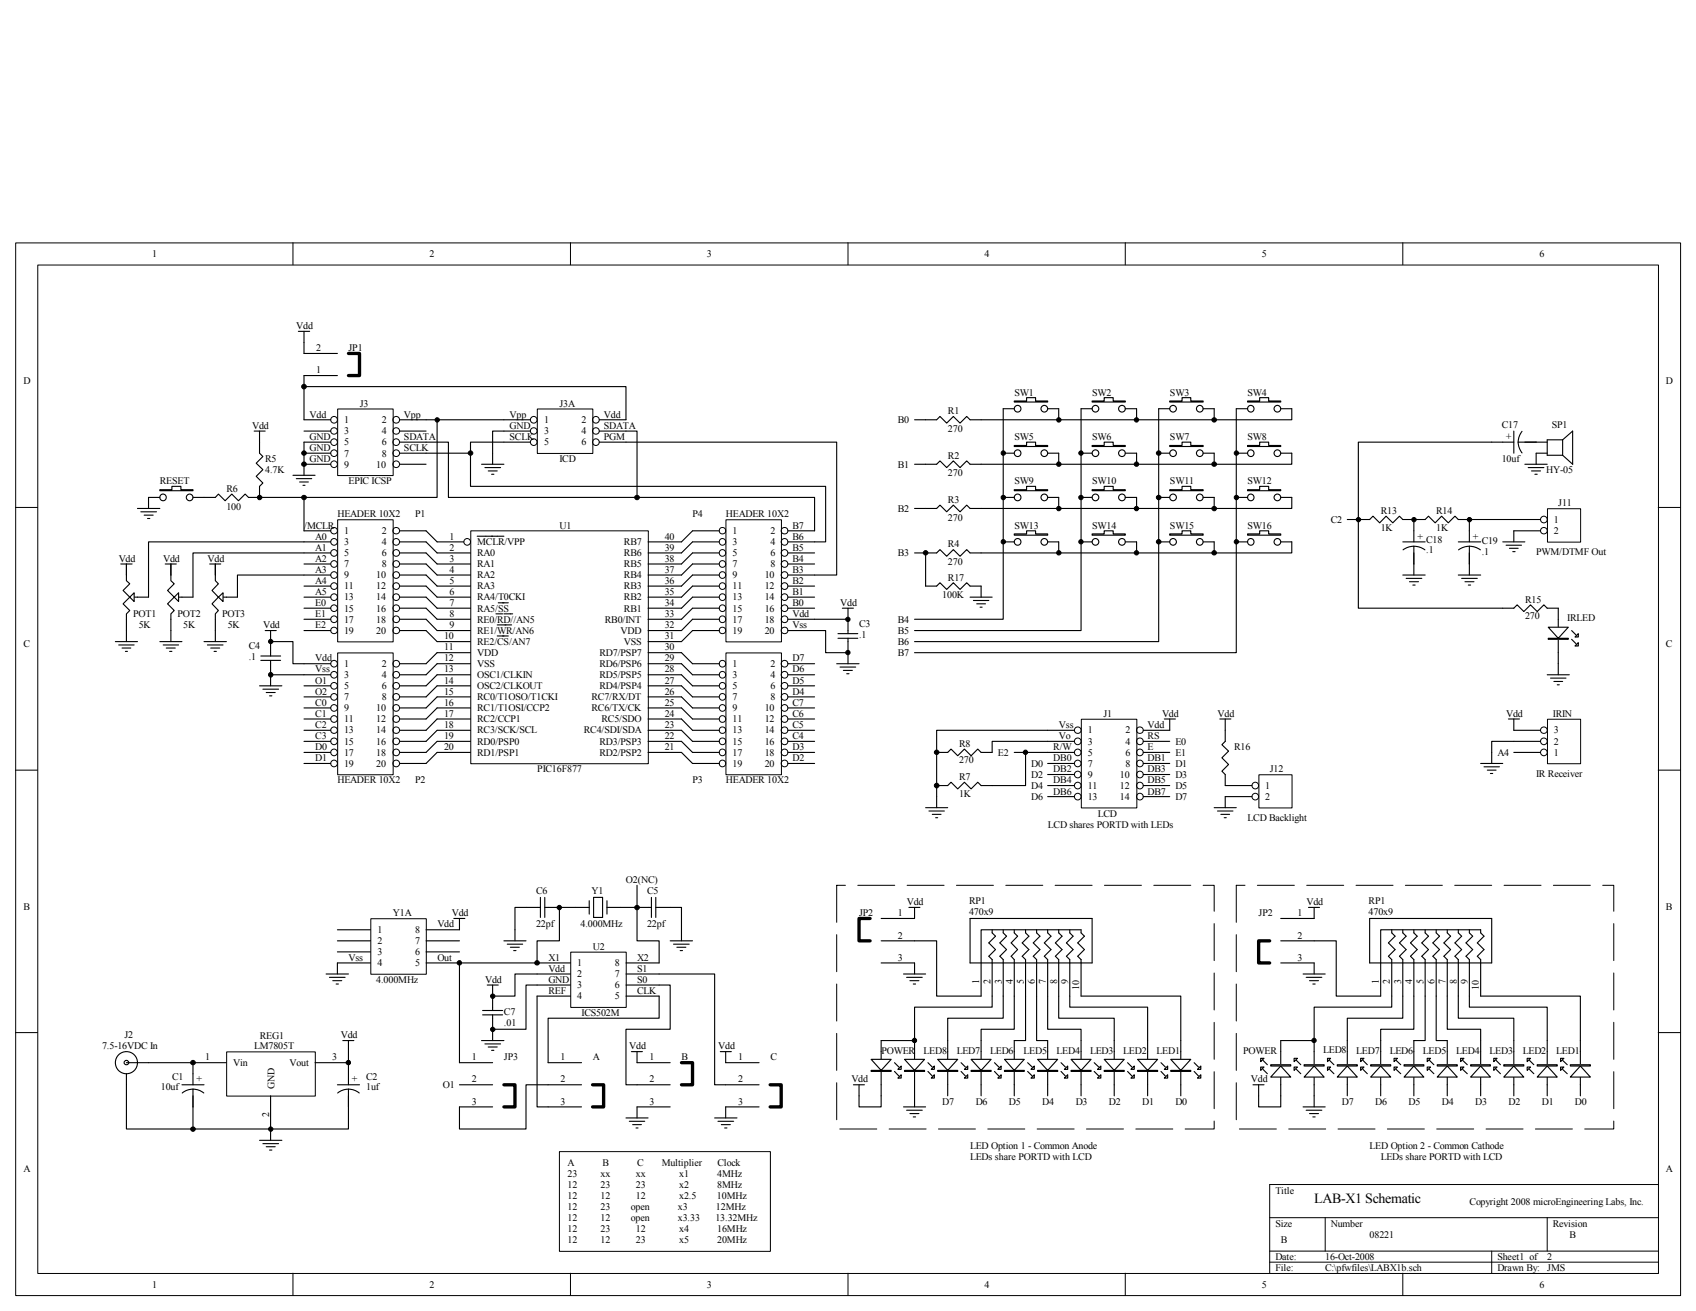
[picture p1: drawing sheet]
<svg xmlns="http://www.w3.org/2000/svg" width="279mm" height="216mm" viewBox="0 0 279 216" stroke-linecap="round" stroke-linejoin="round" font-family="sans-serif">
<defs><g id="words">
<text font-size="2.3" x="216.5" y="198.2">LAB-X1 Schematic</text>
<g font-size="1.6">
<text x="25.1" y="42.3">1</text>
<text x="70.8" y="42.3">2</text>
<text x="116.5" y="42.3">3</text>
<text x="162.2" y="42.3">4</text>
<text x="207.9" y="42.3">5</text>
<text x="253.6" y="42.3">6</text>
<text x="48.8" y="54.2">Vdd</text>
<text x="52.1" y="57.8">2</text>
<text x="57.4" y="57.8">JP1</text>
<text x="3.9" y="63.3">D</text>
<text x="52.1" y="61.5">1</text>
<text x="167.1" y="65.2">SW1</text>
<text x="179.9" y="65.2">SW2</text>
<text x="192.7" y="65.2">SW3</text>
<text x="205.5" y="65.2">SW4</text>
<text x="274.4" y="63.3">D</text>
<text x="41.5" y="70.6">Vdd</text>
<text x="51" y="68.8">Vdd</text>
<text x="56.7" y="69.7">1</text>
<text x="56.7" y="71.5">3</text>
<text x="59.3" y="67">J3</text>
<text x="62.9" y="69.7">2</text>
<text x="62.9" y="71.5">4</text>
<text x="66.5" y="68.8">Vpp</text>
<text x="83.9" y="70.6">GND</text>
<text x="83.9" y="68.8">Vpp</text>
<text x="89.6" y="69.7">1</text>
<text x="89.6" y="71.5">3</text>
<text x="92.2" y="67">J3A</text>
<text x="95.8" y="69.7">2</text>
<text x="95.8" y="71.5">4</text>
<text x="99.5" y="68.8">Vdd</text>
<text x="99.5" y="70.6">SDATA</text>
<text x="147.9" y="69.7">B0</text>
<text x="156.2" y="68.2">R1</text>
<text x="156.2" y="71.2">270</text>
<text x="247.4" y="70.4">C17</text>
<text x="255.7" y="70.4">SP1</text>
<text x="43.7" y="76.1">R5</text>
<text x="43.7" y="77.9">4.7K</text>
<text x="51" y="76.1">GND</text>
<text x="51" y="74.3">GND</text>
<text x="51" y="72.4">GND</text>
<text x="56.7" y="73.4">5</text>
<text x="56.7" y="75.2">7</text>
<text x="56.7" y="77">9</text>
<text x="62" y="77">10</text>
<text x="62.9" y="73.4">6</text>
<text x="62.9" y="75.2">8</text>
<text x="66.5" y="72.4">SDATA</text>
<text x="66.5" y="74.3">SCLK</text>
<text x="83.9" y="72.4">SCLK</text>
<text x="89.6" y="73.4">5</text>
<text x="92.2" y="76.1">ICD</text>
<text x="95.8" y="73.4">6</text>
<text x="99.5" y="72.4">PGM</text>
<text x="147.9" y="77">B1</text>
<text x="156.2" y="75.5">R2</text>
<text x="167.1" y="72.4">SW5</text>
<text x="179.9" y="72.4">SW6</text>
<text x="192.7" y="72.4">SW7</text>
<text x="205.5" y="72.4">SW8</text>
<text x="247.4" y="76.1">10uf</text>
<text x="249.1" y="72.3" transform="rotate(-90 249.1 72.3)">+</text>
<text x="254.7" y="77.9">HY-05</text>
<text x="26.3" y="79.7">RESET</text>
<text x="37.3" y="81">R6</text>
<text x="37.3" y="83.9">100</text>
<text x="57.4" y="79.7">EPIC ICSP</text>
<text x="156.2" y="78.4">270</text>
<text x="156.2" y="82.8">R3</text>
<text x="167.1" y="79.7">SW9</text>
<text x="179.9" y="79.7">SW10</text>
<text x="192.7" y="79.7">SW11</text>
<text x="205.5" y="79.7">SW12</text>
<text x="256.7" y="83.4">J11</text>
<text x="50.1" y="87">/MCLR</text>
<text x="51.9" y="88.9">A0</text>
<text x="55.6" y="85.2">HEADER 10X2</text>
<text x="56.7" y="87.9">1</text>
<text x="56.7" y="89.8">3</text>
<text x="62.9" y="87.9">2</text>
<text x="62.9" y="89.8">4</text>
<text x="68.4" y="85.2">P1</text>
<text x="74" y="88.9">1</text>
<text x="78.6" y="89.8">MCLR/VPP</text>
<text x="92.2" y="87">U1</text>
<text x="102.8" y="89.8">RB7</text>
<text x="109.5" y="88.9">40</text>
<text x="114.1" y="85.2">P4</text>
<text x="119.6" y="85.2">HEADER 10X2</text>
<text x="120.7" y="87.9">1</text>
<text x="120.7" y="89.8">3</text>
<text x="126.9" y="87.9">2</text>
<text x="126.9" y="89.8">4</text>
<text x="130.6" y="88.9">B6</text>
<text x="130.6" y="87">B7</text>
<text x="147.9" y="84.3">B2</text>
<text x="156.2" y="85.8">270</text>
<text x="167.1" y="87">SW13</text>
<text x="179.9" y="87">SW14</text>
<text x="192.7" y="87">SW15</text>
<text x="205.5" y="87">SW16</text>
<text x="219.2" y="86.1">C2</text>
<text x="227.5" y="84.7">R13</text>
<text x="227.5" y="87.4">1K</text>
<text x="233.5" y="88.9">+</text>
<text x="234.9" y="89.4">C18</text>
<text x="236.6" y="84.7">R14</text>
<text x="236.6" y="87.4">1K</text>
<text x="242.7" y="88.9">+</text>
<text x="244.1" y="89.6">C19</text>
<text x="256" y="86.1">1</text>
<text x="256" y="87.9">2</text>
<text x="19.6" y="92.5">Vdd</text>
<text x="26.9" y="92.5">Vdd</text>
<text x="34.2" y="92.5">Vdd</text>
<text x="51.9" y="90.7">A1</text>
<text x="51.9" y="92.5">A2</text>
<text x="51.9" y="94.3">A3</text>
<text x="56.7" y="91.6">5</text>
<text x="56.7" y="93.4">7</text>
<text x="56.7" y="95.2">9</text>
<text x="62" y="95.2">10</text>
<text x="62.9" y="91.6">6</text>
<text x="62.9" y="93.4">8</text>
<text x="74" y="90.7">2</text>
<text x="74" y="92.5">3</text>
<text x="74" y="94.3">4</text>
<text x="78.6" y="91.6">RA0</text>
<text x="78.6" y="93.4">RA1</text>
<text x="78.6" y="95.2">RA2</text>
<text x="102.8" y="95.2">RB4</text>
<text x="102.8" y="93.4">RB5</text>
<text x="102.8" y="91.6">RB6</text>
<text x="109.5" y="94.3">37</text>
<text x="109.5" y="92.5">38</text>
<text x="109.5" y="90.7">39</text>
<text x="120.7" y="91.6">5</text>
<text x="120.7" y="93.4">7</text>
<text x="120.7" y="95.2">9</text>
<text x="126" y="95.2">10</text>
<text x="126.9" y="91.6">6</text>
<text x="126.9" y="93.4">8</text>
<text x="130.6" y="94.3">B3</text>
<text x="130.6" y="92.5">B4</text>
<text x="130.6" y="90.7">B5</text>
<text x="147.9" y="91.6">B3</text>
<text x="156.2" y="90.1">R4</text>
<text x="156.2" y="93">270</text>
<text x="156.2" y="95.6">R17</text>
<text x="234.9" y="91.1">.1</text>
<text x="244.1" y="91.4">.1</text>
<text x="253.1" y="91.4">PWM/DTMF Out</text>
<text x="21.9" y="101.6">POT1</text>
<text x="29.3" y="101.6">POT2</text>
<text x="36.6" y="101.6">POT3</text>
<text x="51.9" y="96.1">A4</text>
<text x="51.9" y="98">A5</text>
<text x="51.9" y="99.8">E0</text>
<text x="51.9" y="101.6">E1</text>
<text x="56.7" y="97.1">11</text>
<text x="56.7" y="98.9">13</text>
<text x="56.7" y="100.7">15</text>
<text x="62" y="97.1">12</text>
<text x="62" y="98.9">14</text>
<text x="62" y="100.7">16</text>
<text x="74" y="96.1">5</text>
<text x="74" y="98">6</text>
<text x="74" y="99.8">7</text>
<text x="74" y="101.6">8</text>
<text x="78.6" y="97.1">RA3</text>
<text x="78.6" y="98.9">RA4/T0CKI</text>
<text x="78.6" y="100.7">RA5/SS</text>
<text x="102.8" y="100.7">RB1</text>
<text x="102.8" y="98.9">RB2</text>
<text x="102.8" y="97.1">RB3</text>
<text x="109.5" y="101.6">33</text>
<text x="109.5" y="99.8">34</text>
<text x="109.5" y="98">35</text>
<text x="109.5" y="96.1">36</text>
<text x="120.7" y="97.1">11</text>
<text x="120.7" y="98.9">13</text>
<text x="120.7" y="100.7">15</text>
<text x="126" y="97.1">12</text>
<text x="126" y="98.9">14</text>
<text x="126" y="100.7">16</text>
<text x="130.6" y="101.6">Vdd</text>
<text x="130.6" y="99.8">B0</text>
<text x="130.6" y="98">B1</text>
<text x="130.6" y="96.1">B2</text>
<text x="138.4" y="99.8">Vdd</text>
<text x="155.2" y="98.6">100K</text>
<text x="251.2" y="99.3">R15</text>
<text x="251.2" y="102">270</text>
<text x="3.9" y="106.6">C</text>
<text x="22.9" y="103.5">5K</text>
<text x="30.2" y="103.5">5K</text>
<text x="37.5" y="103.5">5K</text>
<text x="41" y="106.9">C4</text>
<text x="43.3" y="103.5">Vdd</text>
<text x="51.9" y="103.5">E2</text>
<text x="56.7" y="102.5">17</text>
<text x="56.7" y="104.4">19</text>
<text x="62" y="102.5">18</text>
<text x="62" y="104.4">20</text>
<text x="73.2" y="105.3">10</text>
<text x="73.2" y="107.1">11</text>
<text x="74" y="103.5">9</text>
<text x="78.6" y="102.5">RE0/RD//AN5</text>
<text x="78.6" y="104.4">RE1/WR/AN6</text>
<text x="78.6" y="106.2">RE2/CS/AN7</text>
<text x="99.7" y="102.5">RB0/INT</text>
<text x="102.2" y="104.4">VDD</text>
<text x="102.8" y="106.2">VSS</text>
<text x="109.5" y="103.5">32</text>
<text x="109.5" y="105.3">31</text>
<text x="109.5" y="107.1">30</text>
<text x="120.7" y="102.5">17</text>
<text x="120.7" y="104.4">19</text>
<text x="126" y="102.5">18</text>
<text x="126" y="104.4">20</text>
<text x="130.6" y="103.5">Vss</text>
<text x="141.5" y="103.3">C3</text>
<text x="141.5" y="105.1">.1</text>
<text x="147.9" y="102.5">B4</text>
<text x="147.9" y="104.4">B5</text>
<text x="147.9" y="106.2">B6</text>
<text x="258.2" y="102.2">IRLED</text>
<text x="274.4" y="106.6">C</text>
<text x="41" y="108.8">.1</text>
<text x="51.9" y="108.9">Vdd</text>
<text x="51.9" y="110.7">Vss</text>
<text x="51.9" y="112.6">O1</text>
<text x="56.7" y="109.9">1</text>
<text x="56.7" y="111.7">3</text>
<text x="56.7" y="113.5">5</text>
<text x="62.9" y="109.9">2</text>
<text x="62.9" y="111.7">4</text>
<text x="62.9" y="113.5">6</text>
<text x="73.2" y="108.9">12</text>
<text x="73.2" y="110.7">13</text>
<text x="73.2" y="112.6">14</text>
<text x="78.6" y="109.9">VSS</text>
<text x="78.6" y="111.7">OSC1/CLKIN</text>
<text x="78.6" y="113.5">OSC2/CLKOUT</text>
<text x="78.6" y="108">VDD</text>
<text x="98.8" y="113.5">RD4/PSP4</text>
<text x="98.8" y="111.7">RD5/PSP5</text>
<text x="98.8" y="109.9">RD6/PSP6</text>
<text x="98.8" y="108">RD7/PSP7</text>
<text x="109.5" y="112.6">27</text>
<text x="109.5" y="110.7">28</text>
<text x="109.5" y="108.9">29</text>
<text x="120.7" y="109.9">1</text>
<text x="120.7" y="111.7">3</text>
<text x="120.7" y="113.5">5</text>
<text x="126.9" y="109.9">2</text>
<text x="126.9" y="111.7">4</text>
<text x="126.9" y="113.5">6</text>
<text x="130.6" y="112.6">D5</text>
<text x="130.6" y="110.7">D6</text>
<text x="130.6" y="108.9">D7</text>
<text x="147.9" y="108">B7</text>
<text x="51.9" y="114.4">O2</text>
<text x="51.9" y="116.2">C0</text>
<text x="51.9" y="118.1">C1</text>
<text x="51.9" y="119.9">C2</text>
<text x="56.7" y="115.3">7</text>
<text x="56.7" y="117.1">9</text>
<text x="56.7" y="119">11</text>
<text x="62" y="117.1">10</text>
<text x="62" y="119">12</text>
<text x="62.9" y="115.3">8</text>
<text x="73.2" y="116.2">16</text>
<text x="73.2" y="114.4">15</text>
<text x="73.2" y="118.1">17</text>
<text x="73.2" y="119.9">18</text>
<text x="78.6" y="117.1">RC1/T1OSI/CCP2</text>
<text x="78.6" y="115.3">RC0/T1OSO/T1CKI</text>
<text x="78.6" y="119">RC2/CCP1</text>
<text x="97.5" y="117.1">RC6/TX/CK</text>
<text x="97.5" y="115.3">RC7/RX/DT</text>
<text x="99.1" y="119">RC5/SDO</text>
<text x="109.5" y="116.2">25</text>
<text x="109.5" y="114.4">26</text>
<text x="109.5" y="119.9">23</text>
<text x="109.5" y="118.1">24</text>
<text x="120.7" y="115.3">7</text>
<text x="120.7" y="117.1">9</text>
<text x="120.7" y="119">11</text>
<text x="126" y="117.1">10</text>
<text x="126" y="119">12</text>
<text x="126.9" y="115.3">8</text>
<text x="130.6" y="119.9">C5</text>
<text x="130.6" y="118.1">C6</text>
<text x="130.6" y="116.2">C7</text>
<text x="130.6" y="114.4">D4</text>
<text x="174.5" y="119.9">Vss</text>
<text x="181.8" y="118.1">J1</text>
<text x="189.1" y="119.9">Vdd</text>
<text x="191.4" y="118.1">Vdd</text>
<text x="200.6" y="118.1">Vdd</text>
<text x="248.1" y="118.1">Vdd</text>
<text x="255.8" y="118.1">IRIN</text>
<text x="51.9" y="121.7">C3</text>
<text x="51.9" y="123.5">D0</text>
<text x="51.9" y="125.3">D1</text>
<text x="56.7" y="120.8">13</text>
<text x="56.7" y="122.6">15</text>
<text x="56.7" y="124.5">17</text>
<text x="62" y="120.8">14</text>
<text x="62" y="122.6">16</text>
<text x="62" y="124.5">18</text>
<text x="73.2" y="121.7">19</text>
<text x="73.2" y="123.5">20</text>
<text x="78.6" y="120.8">RC3/SCK/SCL</text>
<text x="78.6" y="122.6">RD0/PSP0</text>
<text x="78.6" y="124.5">RD1/PSP1</text>
<text x="96.2" y="120.8">RC4/SDI/SDA</text>
<text x="98.8" y="124.5">RD2/PSP2</text>
<text x="98.8" y="122.6">RD3/PSP3</text>
<text x="109.5" y="123.5">21</text>
<text x="109.5" y="121.7">22</text>
<text x="120.7" y="120.8">13</text>
<text x="120.7" y="122.6">15</text>
<text x="120.7" y="124.5">17</text>
<text x="126" y="120.8">14</text>
<text x="126" y="122.6">16</text>
<text x="126" y="124.5">18</text>
<text x="130.6" y="125.3">D2</text>
<text x="130.6" y="123.5">D3</text>
<text x="130.6" y="121.7">C4</text>
<text x="158" y="123">R8</text>
<text x="158" y="125.7">270</text>
<text x="164.4" y="124.5">E2</text>
<text x="173.5" y="123.5">R/W</text>
<text x="173.5" y="125.3">DB0</text>
<text x="174.5" y="121.7">Vo</text>
<text x="179.2" y="120.8">1</text>
<text x="179.2" y="122.6">3</text>
<text x="179.2" y="124.5">5</text>
<text x="185.4" y="120.8">2</text>
<text x="185.4" y="122.6">4</text>
<text x="185.4" y="124.5">6</text>
<text x="189.1" y="125.3">DB1</text>
<text x="189.1" y="121.7">RS</text>
<text x="189.1" y="123.5">E</text>
<text x="193.6" y="124.5">E1</text>
<text x="193.6" y="122.6">E0</text>
<text x="203.3" y="123.5">R16</text>
<text x="246.7" y="124.5">A4</text>
<text x="256" y="124.5">1</text>
<text x="256" y="122.6">2</text>
<text x="256" y="120.8">3</text>
<text x="55.6" y="129">HEADER 10X2</text>
<text x="56.7" y="126.3">19</text>
<text x="62" y="126.3">20</text>
<text x="68.4" y="129">P2</text>
<text x="88.5" y="127.2">PIC16F877</text>
<text x="114.1" y="129">P3</text>
<text x="119.6" y="129">HEADER 10X2</text>
<text x="120.7" y="126.3">19</text>
<text x="126" y="126.3">20</text>
<text x="158" y="128.5">R7</text>
<text x="158" y="131.2">1K</text>
<text x="169.9" y="131.7">D6</text>
<text x="169.9" y="129.9">D4</text>
<text x="169.9" y="128.1">D2</text>
<text x="169.9" y="126.3">D0</text>
<text x="173.5" y="127.2">DB2</text>
<text x="173.5" y="129">DB4</text>
<text x="173.5" y="130.9">DB6</text>
<text x="179.2" y="126.3">7</text>
<text x="179.2" y="128.1">9</text>
<text x="179.2" y="129.9">11</text>
<text x="179.2" y="131.7">13</text>
<text x="184.5" y="128.1">10</text>
<text x="184.5" y="129.9">12</text>
<text x="184.5" y="131.7">14</text>
<text x="185.4" y="126.3">8</text>
<text x="189.1" y="130.9">DB7</text>
<text x="189.1" y="129">DB5</text>
<text x="189.1" y="127.2">DB3</text>
<text x="193.6" y="126.3">D1</text>
<text x="193.6" y="128.1">D3</text>
<text x="193.6" y="129.9">D5</text>
<text x="193.6" y="131.7">D7</text>
<text x="208.4" y="129.9">1</text>
<text x="208.4" y="131.7">2</text>
<text x="209.2" y="127.2">J12</text>
<text x="253.1" y="127.9">IR Receiver</text>
<text x="172.6" y="136.3">LCD shares PORTD with LEDs</text>
<text x="180.8" y="134.5">LCD</text>
<text x="205.5" y="135.2">LCD Backlight</text>
<text x="3.9" y="149.8">B</text>
<text x="88.3" y="147.3">C6</text>
<text x="97.5" y="147.3">Y1</text>
<text x="103.1" y="145.4">O2(NC)</text>
<text x="106.6" y="147.3">C5</text>
<text x="149.4" y="149.1">Vdd</text>
<text x="159.6" y="148.9">RP1</text>
<text x="215.2" y="149.1">Vdd</text>
<text x="225.5" y="148.9">RP1</text>
<text x="274.4" y="149.8">B</text>
<text x="62.2" y="153.6">1</text>
<text x="62.2" y="155.5">2</text>
<text x="64.7" y="150.9">Y1A</text>
<text x="68.4" y="155.5">7</text>
<text x="68.4" y="153.6">8</text>
<text x="72.1" y="152.7">Vdd</text>
<text x="74.4" y="150.9">Vdd</text>
<text x="88.3" y="152.7">22pf</text>
<text x="95.6" y="152.7">4.000MHz</text>
<text x="106.6" y="152.7">22pf</text>
<text x="141.5" y="150.9">JP2</text>
<text x="147.9" y="150.9">1</text>
<text x="147.9" y="154.6">2</text>
<text x="159.6" y="150.7">470x9</text>
<text x="207.3" y="150.9">JP2</text>
<text x="213.7" y="150.9">1</text>
<text x="213.7" y="154.6">2</text>
<text x="225.5" y="150.7">470x9</text>
<text x="57.4" y="158.2">Vss</text>
<text x="62" y="161.8">4.000MHz</text>
<text x="62.2" y="157.3">3</text>
<text x="62.2" y="159.1">4</text>
<text x="68.4" y="159.1">5</text>
<text x="68.4" y="157.3">6</text>
<text x="72.1" y="158.2">Out</text>
<text x="79.9" y="161.8">Vdd</text>
<text x="90.3" y="158.2">X1</text>
<text x="90.3" y="160">Vdd</text>
<text x="90.3" y="161.8">GND</text>
<text x="95.1" y="159.1">1</text>
<text x="95.1" y="161">2</text>
<text x="97.7" y="156.4">U2</text>
<text x="101.3" y="161">7</text>
<text x="101.3" y="159.1">8</text>
<text x="104.9" y="161.8">S0</text>
<text x="104.9" y="160">S1</text>
<text x="104.9" y="158.2">X2</text>
<text x="147.9" y="158.2">3</text>
<text x="213.7" y="158.2">3</text>
<text x="83" y="167.1">C7</text>
<text x="90.3" y="163.7">REF</text>
<text x="95.1" y="162.8">3</text>
<text x="95.1" y="164.6">4</text>
<text x="95.8" y="167.3">ICS502M</text>
<text x="101.3" y="164.6">5</text>
<text x="101.3" y="162.8">6</text>
<text x="104.9" y="163.7">CLK</text>
<text x="161.3" y="162.1" transform="rotate(-90 161.3 162.1)">1</text>
<text x="163.2" y="162.1" transform="rotate(-90 163.2 162.1)">2</text>
<text x="165" y="162.1" transform="rotate(-90 165 162.1)">3</text>
<text x="166.8" y="162.1" transform="rotate(-90 166.8 162.1)">4</text>
<text x="168.7" y="162.1" transform="rotate(-90 168.7 162.1)">5</text>
<text x="170.5" y="162.1" transform="rotate(-90 170.5 162.1)">6</text>
<text x="172.3" y="162.1" transform="rotate(-90 172.3 162.1)">7</text>
<text x="174.2" y="162.1" transform="rotate(-90 174.2 162.1)">8</text>
<text x="176" y="162.1" transform="rotate(-90 176 162.1)">9</text>
<text x="177.8" y="163" transform="rotate(-90 177.8 163)">10</text>
<text x="227.2" y="162.1" transform="rotate(-90 227.2 162.1)">1</text>
<text x="229" y="162.1" transform="rotate(-90 229 162.1)">2</text>
<text x="230.8" y="162.1" transform="rotate(-90 230.8 162.1)">3</text>
<text x="232.7" y="162.1" transform="rotate(-90 232.7 162.1)">4</text>
<text x="234.5" y="162.1" transform="rotate(-90 234.5 162.1)">5</text>
<text x="236.3" y="162.1" transform="rotate(-90 236.3 162.1)">6</text>
<text x="238.1" y="162.1" transform="rotate(-90 238.1 162.1)">7</text>
<text x="240" y="162.1" transform="rotate(-90 240 162.1)">8</text>
<text x="241.8" y="162.1" transform="rotate(-90 241.8 162.1)">9</text>
<text x="243.6" y="163" transform="rotate(-90 243.6 163)">10</text>
<text x="16.8" y="172.8">7.5-16VDC In</text>
<text x="20.5" y="171">J2</text>
<text x="41.9" y="172.8">LM7805T</text>
<text x="42.8" y="171.2">REG1</text>
<text x="56.1" y="171">Vdd</text>
<text x="83" y="169">.01</text>
<text x="103.7" y="172.8">Vdd</text>
<text x="118.3" y="172.8">Vdd</text>
<text x="145.2" y="173.5">POWER</text>
<text x="152.1" y="173.5">LED8</text>
<text x="157.6" y="173.5">LED7</text>
<text x="163.1" y="173.5">LED6</text>
<text x="168.6" y="173.5">LED5</text>
<text x="174.1" y="173.5">LED4</text>
<text x="179.6" y="173.5">LED3</text>
<text x="185" y="173.5">LED2</text>
<text x="190.5" y="173.5">LED1</text>
<text x="204.8" y="173.5">POWER</text>
<text x="218" y="173.4">LED8</text>
<text x="223.4" y="173.5">LED7</text>
<text x="228.9" y="173.5">LED6</text>
<text x="234.4" y="173.5">LED5</text>
<text x="239.9" y="173.5">LED4</text>
<text x="245.4" y="173.5">LED3</text>
<text x="250.9" y="173.5">LED2</text>
<text x="256.4" y="173.5">LED1</text>
<text x="26.5" y="179.6">10uf</text>
<text x="28.4" y="177.9">C1</text>
<text x="32.4" y="178.3">+</text>
<text x="33.8" y="174.6">1</text>
<text x="38.4" y="175.6">Vin</text>
<text x="45.2" y="179.4" transform="rotate(-90 45.2 179.4)">GND</text>
<text x="47.7" y="175.6">Vout</text>
<text x="54.7" y="174.6">3</text>
<text x="58" y="178.3">+</text>
<text x="60.3" y="177.9">C2</text>
<text x="60.3" y="179.6">1uf</text>
<text x="72.9" y="179.2">O1</text>
<text x="77.7" y="174.6">1</text>
<text x="77.7" y="178.3">2</text>
<text x="83" y="174.6">JP3</text>
<text x="92.3" y="174.6">1</text>
<text x="92.3" y="178.3">2</text>
<text x="97.7" y="174.6">A</text>
<text x="107" y="174.6">1</text>
<text x="107" y="178.3">2</text>
<text x="112.3" y="174.6">B</text>
<text x="121.6" y="174.6">1</text>
<text x="121.6" y="178.3">2</text>
<text x="126.9" y="174.6">C</text>
<text x="140.3" y="178.3">Vdd</text>
<text x="206.1" y="178.3">Vdd</text>
<text x="44.3" y="184" transform="rotate(-90 44.3 184)">2</text>
<text x="77.7" y="181.9">3</text>
<text x="92.3" y="181.9">3</text>
<text x="107" y="181.9">3</text>
<text x="121.6" y="181.9">3</text>
<text x="155.2" y="181.9">D7</text>
<text x="160.7" y="181.9">D6</text>
<text x="166.2" y="181.9">D5</text>
<text x="171.7" y="181.9">D4</text>
<text x="177.2" y="181.9">D3</text>
<text x="182.7" y="181.9">D2</text>
<text x="188.2" y="181.9">D1</text>
<text x="193.6" y="181.9">D0</text>
<text x="221.1" y="181.9">D7</text>
<text x="226.6" y="181.9">D6</text>
<text x="232" y="181.9">D5</text>
<text x="237.5" y="181.9">D4</text>
<text x="243" y="181.9">D3</text>
<text x="248.5" y="181.9">D2</text>
<text x="254" y="181.9">D1</text>
<text x="259.5" y="181.9">D0</text>
<text x="93.5" y="192">A</text>
<text x="99.3" y="192">B</text>
<text x="105" y="192">C</text>
<text x="109" y="192">Multiplier</text>
<text x="118.2" y="192">Clock</text>
<text x="159.8" y="189.2">LED Option 1 - Common Anode</text>
<text x="159.8" y="191.1">LEDs share PORTD with LCD</text>
<text x="225.6" y="189.2">LED Option 2 - Common Cathode</text>
<text x="227.5" y="191.1">LEDs share PORTD with LCD</text>
<text x="3.9" y="193.1">A</text>
<text x="93.5" y="193.8">23</text>
<text x="93.5" y="195.6">12</text>
<text x="93.5" y="197.4">12</text>
<text x="98.9" y="193.8">xx</text>
<text x="98.9" y="195.6">23</text>
<text x="98.9" y="197.4">12</text>
<text x="104.8" y="193.8">xx</text>
<text x="104.8" y="195.6">23</text>
<text x="104.8" y="197.4">12</text>
<text x="111.9" y="193.8">x1</text>
<text x="111.9" y="195.6">x2</text>
<text x="111.9" y="197.4">x2.5</text>
<text x="118.1" y="197.4">10MHz</text>
<text x="118.2" y="193.8">4MHz</text>
<text x="118.2" y="195.6">8MHz</text>
<text x="210.1" y="196.6">Title</text>
<text x="274.4" y="193.1">A</text>
<text x="93.5" y="199.3">12</text>
<text x="93.5" y="201.1">12</text>
<text x="93.5" y="202.9">12</text>
<text x="98.9" y="199.3">23</text>
<text x="98.9" y="201.1">12</text>
<text x="98.9" y="202.9">23</text>
<text x="103.9" y="199.3">open</text>
<text x="103.9" y="201.1">open</text>
<text x="104.8" y="202.9">12</text>
<text x="111.7" y="199.3">x3</text>
<text x="111.7" y="201.1">x3.33</text>
<text x="111.9" y="202.9">x4</text>
<text x="117.9" y="201.1">13.32MHz</text>
<text x="117.9" y="199.3">12MHz</text>
<text x="118.2" y="202.9">16MHz</text>
<text x="210.1" y="202">Size</text>
<text x="219.2" y="202">Number</text>
<text x="225.6" y="203.8">08221</text>
<text x="242.1" y="198.4">Copyright 2008 microEngineering Labs, Inc.</text>
<text x="255.8" y="202">Revision</text>
<text x="258.6" y="203.8">B</text>
<text x="93.5" y="204.8">12</text>
<text x="98.9" y="204.8">12</text>
<text x="104.8" y="204.8">23</text>
<text x="111.9" y="204.8">x5</text>
<text x="118.2" y="204.8">20MHz</text>
<text x="210.1" y="207.5">Date:</text>
<text x="210.1" y="209.3">File:</text>
<text x="211" y="204.8">B</text>
<text x="218.3" y="207.5">16-Oct-2008</text>
<text x="218.3" y="209.3">C:\pfwfiles\LABX1b.sch</text>
<text x="246.7" y="207.5">Sheet1 of</text>
<text x="246.7" y="209.3">Drawn By:</text>
<text x="254.9" y="207.5">2</text>
<text x="254.9" y="209.3">JMS</text>
<text x="25.1" y="212">1</text>
<text x="70.8" y="212">2</text>
<text x="116.5" y="212">3</text>
<text x="162.2" y="212">4</text>
<text x="207.9" y="212">5</text>
<text x="253.6" y="212">6</text>
</g>
</g></defs>
<g fill="none" stroke="#000" stroke-width=".16">
<path d="M48.3 40v3.6M94 40v3.6M139.7 40v3.6M185.4 40v3.6M231.1 40v3.6M2.6 40h274.3v173.4h-274.3zM6.2 43.6h267v166.1h-267zM2.5 83.6h3.7M273.2 83.6h3.6M2.5 126.8h3.7M273.2 126.8h3.6M2.5 170.1h3.7"/>
<path d="M273.2 170.1h3.6M273.2 195.1h-64v14.6M48.3 209.7v3.6M94 209.7v3.6M139.7 209.7v3.6M185.4 209.7v3.6M209.2 200.5h64M209.2 206h64M209.2 207.9h64M218.3 200.5v5.5M231.1 209.7v3.6M245.7 206v3.7"/>
<path d="M254.9 200.5v5.5"/>
</g>
<path d="M194.5 171.4v9.1M196.7 176.4l.7 .8M196.7 175l.7 .7" fill="none" stroke="#000" stroke-width=".18"/>
<path d="M192.9 174.5h3.3l-1.7 1.8z" fill="#fff"/>
<path d="M192.9 174.5h3.3l-1.7 1.8z" fill="none" stroke="#000" stroke-width=".18"/>
<path d="M192.9 176.3h3.3v.1h-3.3z" fill-rule="evenodd" fill="#fff"/>
<path d="M192.9 176.3h3.3v.1h-3.3z" fill="none" stroke="#000" stroke-width=".18"/>
<path d="M197.8 177v.5h-.5z" fill="#fff"/>
<path d="M197.3 177.5l.5-.5v.5z" fill="none" stroke="#000" stroke-width=".18"/>
<path d="M197.8 175.6v.5h-.5z" fill="#fff"/>
<path d="M189.1 171.4v9.1M191.3 176.4l.7 .8M191.3 175l.7 .7M197.3 176.1l.5-.5v.5z" fill="none" stroke="#000" stroke-width=".18"/>
<path d="M187.4 174.5h3.3l-1.6 1.8z" fill="#fff"/>
<path d="M187.4 174.5h3.3l-1.6 1.8z" fill="none" stroke="#000" stroke-width=".18"/>
<path d="M187.4 176.3h3.3v.1h-3.3z" fill-rule="evenodd" fill="#fff"/>
<path d="M187.4 176.3h3.3v.1h-3.3z" fill="none" stroke="#000" stroke-width=".18"/>
<path d="M192.4 177v.5h-.6z" fill="#fff"/>
<path d="M191.8 177.5l.6-.5v.5z" fill="none" stroke="#000" stroke-width=".18"/>
<path d="M192.4 175.6v.5h-.6z" fill="#fff"/>
<path d="M183.6 171.4v9.1M185.8 176.4l.7 .8M185.8 175l.7 .7M191.8 176.1l.6-.5v.5z" fill="none" stroke="#000" stroke-width=".18"/>
<path d="M181.9 174.5h3.3l-1.6 1.8z" fill="#fff"/>
<path d="M181.9 174.5h3.3l-1.6 1.8z" fill="none" stroke="#000" stroke-width=".18"/>
<path d="M181.9 176.3h3.3v.1h-3.3z" fill-rule="evenodd" fill="#fff"/>
<path d="M181.9 176.3h3.3v.1h-3.3z" fill="none" stroke="#000" stroke-width=".18"/>
<path d="M186.9 177v.5h-.6z" fill="#fff"/>
<path d="M186.3 177.5l.6-.5v.5z" fill="none" stroke="#000" stroke-width=".18"/>
<path d="M186.3 176.1l.6-.5v.5z" fill="#fff"/>
<path d="M178.1 171.4v9.1M180.3 176.4l.7 .8M180.3 175l.7 .7M186.3 176.1l.6-.5v.5z" fill="none" stroke="#000" stroke-width=".18"/>
<path d="M176.4 174.5h3.3l-1.6 1.8z" fill="#fff"/>
<path d="M176.4 174.5h3.3l-1.6 1.8z" fill="none" stroke="#000" stroke-width=".18"/>
<path d="M176.4 176.3h3.3v.1h-3.3z" fill-rule="evenodd" fill="#fff"/>
<path d="M176.4 176.3h3.3v.1h-3.3z" fill="none" stroke="#000" stroke-width=".18"/>
<path d="M181.4 177v.5h-.6z" fill="#fff"/>
<path d="M180.8 177.5l.6-.5v.5z" fill="none" stroke="#000" stroke-width=".18"/>
<path d="M181.4 175.6v.5h-.6z" fill="#fff"/>
<path d="M172.6 171.4v9.1M174.8 176.4l.7 .8M174.8 175l.7 .7M180.8 176.1l.6-.5v.5z" fill="none" stroke="#000" stroke-width=".18"/>
<path d="M170.9 174.5h3.3l-1.6 1.8z" fill="#fff"/>
<path d="M170.9 174.5h3.3l-1.6 1.8z" fill="none" stroke="#000" stroke-width=".18"/>
<path d="M170.9 176.3h3.3v.1h-3.3z" fill-rule="evenodd" fill="#fff"/>
<path d="M170.9 176.3h3.3v.1h-3.3z" fill="none" stroke="#000" stroke-width=".18"/>
<path d="M175.3 177.5l.6-.5v.5z" fill="#fff"/>
<path d="M175.3 177.5l.6-.5v.5z" fill="none" stroke="#000" stroke-width=".18"/>
<path d="M175.3 176.1l.6-.5v.5z" fill="#fff"/>
<path d="M167.1 171.4v9.1M169.3 176.4l.8 .8M169.3 175l.8 .7M175.3 176.1l.6-.5v.5z" fill="none" stroke="#000" stroke-width=".18"/>
<path d="M165.5 174.5h3.2l-1.6 1.8z" fill="#fff"/>
<path d="M165.5 174.5h3.2l-1.6 1.8z" fill="none" stroke="#000" stroke-width=".18"/>
<path d="M165.5 176.3h3.2v.1h-3.2z" fill-rule="evenodd" fill="#fff"/>
<path d="M165.5 176.3h3.2v.1h-3.2z" fill="none" stroke="#000" stroke-width=".18"/>
<path d="M170.4 177v.5h-.6z" fill="#fff"/>
<path d="M169.8 177.5l.6-.5v.5z" fill="none" stroke="#000" stroke-width=".18"/>
<path d="M170.4 175.6v.5h-.6z" fill="#fff"/>
<path d="M161.6 171.4v9.1M163.8 176.4l.7 .8M163.8 175l.7 .7M169.8 176.1l.6-.5v.5z" fill="none" stroke="#000" stroke-width=".18"/>
<path d="M160 174.5h3.3l-1.7 1.8z" fill="#fff"/>
<path d="M160 174.5h3.3l-1.7 1.8z" fill="none" stroke="#000" stroke-width=".18"/>
<path d="M160 176.3h3.3v.1h-3.3z" fill-rule="evenodd" fill="#fff"/>
<path d="M160 176.3h3.3v.1h-3.3z" fill="none" stroke="#000" stroke-width=".18"/>
<path d="M164.4 177.5l.5-.5v.5z" fill="#fff"/>
<path d="M164.4 177.5l.5-.5v.5z" fill="none" stroke="#000" stroke-width=".18"/>
<path d="M164.9 175.6v.5h-.5z" fill="#fff"/>
<path d="M156.1 171.4v9.1M158.3 176.4l.7 .8M158.3 175l.7 .7M164.4 176.1l.5-.5v.5z" fill="none" stroke="#000" stroke-width=".18"/>
<path d="M154.5 174.5h3.3l-1.7 1.8z" fill="#fff"/>
<path d="M154.5 174.5h3.3l-1.7 1.8z" fill="none" stroke="#000" stroke-width=".18"/>
<path d="M154.5 176.3h3.3v.1h-3.3z" fill-rule="evenodd" fill="#fff"/>
<path d="M154.5 176.3h3.3v.1h-3.3z" fill="none" stroke="#000" stroke-width=".18"/>
<path d="M159.4 177v.5h-.5z" fill="#fff"/>
<path d="M158.9 177.5l.5-.5v.5z" fill="none" stroke="#000" stroke-width=".18"/>
<path d="M159.4 175.6v.5h-.5z" fill="#fff"/>
<path d="M24.5 81.9h1.8M31.8 81.9h1.8M158.9 176.1l.5-.5v.5z" fill="none" stroke="#000" stroke-width=".18"/>
<path d="M26.3 80.6h2v-.5h1.5v.5h2v.2h-5.5z" fill-rule="evenodd" fill="#fff"/>
<g fill="none" stroke="#000" stroke-width=".18">
<path d="M41.9 71h1.8M42.8 71v3.6l.5 .6-1.1 1.1 1.1 1-1.1 1.1 1.1 1.1-.5 .6v1.8M26.3 80.6h2v-.5h1.5v.5h2v.2h-5.5z"/>
<circle cx="26.8" cy="81.9" r=".54"/>
<circle cx="31.2" cy="81.9" r=".55"/>
</g>
<path d="M37.4 173.3h14.5v7.2h-14.5z" fill="#fff"/>
<g fill="none" stroke="#000" stroke-width=".16">
<path d="M37.3 173.2h14.6v7.3h-14.6z"/>
<circle cx="57.4" cy="175" r=".36"/>
</g>
<g fill="none" stroke="#000" stroke-width=".18">
<path d="M30 178.6h3.6M31.8 179.4l1.1 .2 .7 .4M31.8 179.4l-1.1 .2-.7 .4M31.8 179.4v2.9M37.3 175h-5.5v3.6M51.9 175h5.5v3.6M55.6 178.6h3.6M57.4 179.4l1.1 .2 .7 .4M57.4 179.4l-1.1 .2-.7 .4M57.4 179.4v2.9M145.2 171.4v9.1M147.4 176.4l.7 .8"/>
<path d="M147.4 175l.7 .7M44.6 180.5v5.4"/>
</g>
<circle cx="57.4" cy="175" r=".36" fill="#000"/>
<path d="M143.5 174.5h3.3l-1.6 1.8z" fill="#fff"/>
<path d="M143.5 174.5h3.3l-1.6 1.8z" fill="none" stroke="#000" stroke-width=".18"/>
<path d="M143.5 176.3h3.3v.1h-3.3z" fill-rule="evenodd" fill="#fff"/>
<path d="M143.5 176.3h3.3v.1h-3.3z" fill="none" stroke="#000" stroke-width=".18"/>
<path d="M148.5 177v.5h-.6z" fill="#fff"/>
<path d="M147.9 177.5l.6-.5v.5z" fill="none" stroke="#000" stroke-width=".18"/>
<path d="M148.5 175.6v.5h-.6z" fill="#fff"/>
<g fill="none" stroke="#000" stroke-width=".18">
<path d="M22.6 83.7h3.7M23.2 84.3h2.6M23.7 84.8h1.5M24.3 85.4h.4M24.5 81.9v1.8M33.6 81.9h1.9l.5-.5 1.1 1.1 1.1-1.1 1.1 1.1 1.1-1.1 .5 .5h1.9M20.8 176.8v1.8M22.6 175h1.9M56.5 171.4h1.8M57.4 171.4v1.8M147.9 176.1l.6-.5v.5zM42.8 187.8h3.6"/>
<path d="M43.3 188.3h2.6M43.9 188.8h1.4M44.4 189.4h.4M44.6 185.9v1.9"/>
</g>
<circle cx="20.8" cy="175" r=".37" fill="#fff"/>
<g fill="none" stroke="#000" stroke-width=".18">
<path d="M42.8 112.9h3.6M43 108.8h3.2M43 108h3.2M43.3 113.5h2.6M43.9 114h1.4M44.4 114.6h.4M44.6 105.7v2.3M44.6 108.8v4.1M137.8 109.3h3.7M138 105.1h3.3M138 104.4h3.3M138.4 109.9h2.6"/>
<path d="M138.9 110.4h1.5M139.5 111h.4M139.7 102v2.4M139.7 105.1v4.2M20.8 178.6v7.3h36.6v-3.6M24.5 175h7.3M31.8 182.3v3.6"/>
<circle cx="20.8" cy="175" r="1.82"/>
<circle cx="20.8" cy="175" r=".37"/>
</g>
<path d="M77.6 87.5h29.2v38.3h-29.2z" fill="#fff"/>
<g fill="none" stroke="#000" stroke-width=".16">
<path d="M77.6 87.4h29.2v38.4h-29.2z"/>
<circle cx="77" cy="89.2" r=".55"/>
</g>
<g fill="none" stroke="#000" stroke-width=".18">
<path d="M72 91.1h5.5M72 92.9h5.5M72 94.7h5.5M72 96.5h5.5M72 98.3h5.5M72 89.2h4.4M78.6 88.3h4.4M82.1 99.3h1.6M106.8 91.1h5.5M106.8 92.9h5.5M106.8 94.7h5.5M106.8 96.5h5.5"/>
<path d="M106.8 98.3h5.5M106.8 89.2h5.5M72 100.2h5.5M72 102h5.5M72 116.6h5.5M72 114.8h5.5M72 118.4h5.5M72 112.9h5.5M72 111.1h5.5M72 109.3h5.5M72 107.5h5.5M72 103.8h5.5"/>
<path d="M72 105.7h5.5M81.7 101.1h1.1M81.9 102.9h2.4M81.9 104.7h1.8M83 101.1h1.5M106.8 100.2h5.5M106.8 102h5.5M106.8 116.6h5.5M106.8 114.8h5.5M106.8 118.4h5.5M106.8 112.9h5.5M106.8 111.1h5.5"/>
<path d="M106.8 109.3h5.5M106.8 107.5h5.5M106.8 103.8h5.5M106.8 105.7h5.5M72 120.3h5.5M72 122.1h5.5M72 123.9h5.5M106.8 120.3h5.5M106.8 122.1h5.5M106.8 123.9h5.5"/>
</g>
<path d="M55.7 85.6h9.1v20.1h-9.1z" fill="#fff"/>
<g fill="none" stroke="#000" stroke-width=".16">
<path d="M55.6 85.6h9.2v20.1h-9.2z"/>
<circle cx="55" cy="91.1" r=".55"/>
<circle cx="55" cy="92.9" r=".55"/>
<circle cx="55" cy="98.3" r=".55"/>
<circle cx="55" cy="89.2" r=".55"/>
<circle cx="55" cy="94.7" r=".55"/>
<circle cx="55" cy="96.5" r=".55"/>
<circle cx="55" cy="87.4" r=".54"/>
<circle cx="65.3" cy="94.7" r=".55"/>
<circle cx="65.3" cy="89.2" r=".55"/>
<circle cx="65.3" cy="92.9" r=".55"/>
<circle cx="65.3" cy="98.3" r=".55"/>
<circle cx="65.3" cy="91.1" r=".55"/>
<circle cx="65.3" cy="96.5" r=".55"/>
<circle cx="65.3" cy="87.4" r=".55"/>
<circle cx="55" cy="102" r=".55"/>
<circle cx="55" cy="100.2" r=".55"/>
<circle cx="55" cy="103.8" r=".54"/>
<circle cx="65.3" cy="102" r=".56"/>
<circle cx="65.3" cy="100.2" r=".55"/>
<circle cx="65.3" cy="103.8" r=".55"/>
</g>
<g fill="none" stroke="#000" stroke-width=".18">
<path d="M50.1 87.4h4.4M50.1 89.2h4.4M50.1 91.1h4.4M50.1 92.9h4.4M50.1 94.7h4.4M50.1 96.5h4.4M50.1 98.3h4.4M65.8 87.4h4.4M65.8 89.2h4.4M65.8 91.1h4.4M65.8 92.9h4.4M65.8 94.7h4.4"/>
<path d="M65.8 96.5h4.4M65.8 98.3h4.4M50.1 100.2h4.4M50.1 102h4.4M50.1 103.8h4.4M65.8 100.2h4.4M65.8 102h4.4M65.8 103.8h4.4"/>
</g>
<path d="M55.7 107.6h9.1v20h-9.1z" fill="#fff"/>
<g fill="none" stroke="#000" stroke-width=".16">
<path d="M55.6 107.5h9.2v20.1h-9.2z"/>
<circle cx="55" cy="118.4" r=".55"/>
<circle cx="55" cy="112.9" r=".55"/>
<circle cx="55" cy="114.8" r=".55"/>
<circle cx="55" cy="111.1" r=".55"/>
<circle cx="55" cy="116.6" r=".55"/>
<circle cx="55" cy="109.3" r=".55"/>
<circle cx="65.3" cy="118.4" r=".56"/>
<circle cx="65.3" cy="114.8" r=".55"/>
<circle cx="65.3" cy="111.1" r=".55"/>
<circle cx="65.3" cy="109.3" r=".55"/>
<circle cx="65.3" cy="116.6" r=".55"/>
<circle cx="65.3" cy="112.9" r=".55"/>
<circle cx="55" cy="122.1" r=".55"/>
<circle cx="55" cy="123.9" r=".55"/>
<circle cx="55" cy="125.7" r=".55"/>
<circle cx="55" cy="120.2" r=".54"/>
<circle cx="65.3" cy="122.1" r=".56"/>
<circle cx="65.3" cy="125.7" r=".55"/>
<circle cx="65.3" cy="123.9" r=".55"/>
<circle cx="65.3" cy="120.2" r=".55"/>
</g>
<g fill="none" stroke="#000" stroke-width=".18">
<path d="M50.1 109.3h4.4M50.1 111.1h4.4M50.1 112.9h4.4M50.1 114.8h4.4M50.1 116.6h4.4M50.1 118.4h4.4M65.8 109.3h4.4M65.8 111.1h4.4M65.8 112.9h4.4M65.8 114.8h4.4M65.8 116.6h4.4M65.8 118.4h4.4"/>
<path d="M50.1 120.3h4.4M50.1 122.1h4.4M50.1 123.9h4.4M50.1 125.7h4.4M65.8 120.3h4.4M65.8 122.1h4.4M65.8 123.9h4.4M65.8 125.7h4.4"/>
</g>
<path d="M119.6 85.6h9.1v20.1h-9.1z" fill="#fff"/>
<g fill="none" stroke="#000" stroke-width=".16">
<path d="M119.6 85.6h9.1v20.1h-9.1z"/>
<circle cx="119" cy="94.7" r=".54"/>
<circle cx="119" cy="98.3" r=".54"/>
<circle cx="119" cy="89.2" r=".54"/>
<circle cx="119" cy="91.1" r=".54"/>
<circle cx="119" cy="92.9" r=".54"/>
<circle cx="119" cy="96.5" r=".54"/>
<circle cx="119" cy="87.4" r=".54"/>
<circle cx="129.2" cy="96.5" r=".55"/>
<circle cx="129.2" cy="98.3" r=".55"/>
<circle cx="129.2" cy="89.2" r=".55"/>
<circle cx="129.2" cy="92.9" r=".55"/>
<circle cx="129.2" cy="91.1" r=".55"/>
<circle cx="129.2" cy="94.7" r=".55"/>
<circle cx="129.3" cy="87.4" r=".54"/>
<circle cx="119" cy="102" r=".55"/>
<circle cx="119" cy="100.2" r=".54"/>
<circle cx="119" cy="103.8" r=".54"/>
<circle cx="129.2" cy="102" r=".55"/>
<circle cx="129.2" cy="100.2" r=".55"/>
<circle cx="129.3" cy="103.8" r=".54"/>
</g>
<g fill="none" stroke="#000" stroke-width=".18">
<path d="M114.1 87.4h4.4M114.1 89.2h4.4M114.1 91.1h4.4M114.1 92.9h4.4M114.1 94.7h4.4M114.1 96.5h4.4M114.1 98.3h4.4M129.8 87.4h4.4M129.8 89.2h4.4M129.8 91.1h4.4M129.8 92.9h4.4M129.8 94.7h4.4"/>
<path d="M129.8 96.5h4.4M129.8 98.3h4.4M114.1 100.2h4.4M114.1 102h4.4M114.1 103.8h4.4M129.8 100.2h4.4M129.8 102h4.4M129.8 103.8h4.4"/>
</g>
<path d="M119.6 107.6h9.1v20h-9.1z" fill="#fff"/>
<g fill="none" stroke="#000" stroke-width=".16">
<path d="M119.6 107.5h9.1v20.1h-9.1z"/>
<circle cx="119" cy="118.4" r=".55"/>
<circle cx="119" cy="111.1" r=".54"/>
<circle cx="119" cy="116.6" r=".54"/>
<circle cx="119" cy="114.8" r=".54"/>
<circle cx="119" cy="112.9" r=".54"/>
<circle cx="119" cy="109.3" r=".54"/>
<circle cx="129.2" cy="118.4" r=".55"/>
<circle cx="129.2" cy="114.8" r=".55"/>
<circle cx="129.2" cy="109.3" r=".55"/>
<circle cx="129.2" cy="112.9" r=".55"/>
<circle cx="129.2" cy="111.1" r=".55"/>
<circle cx="129.2" cy="116.6" r=".55"/>
<circle cx="119" cy="122.1" r=".55"/>
<circle cx="119" cy="125.7" r=".54"/>
<circle cx="119" cy="123.9" r=".54"/>
<circle cx="119" cy="120.2" r=".54"/>
<circle cx="129.2" cy="122.1" r=".55"/>
<circle cx="129.2" cy="123.9" r=".55"/>
<circle cx="129.2" cy="125.7" r=".55"/>
<circle cx="129.3" cy="120.2" r=".54"/>
</g>
<g fill="none" stroke="#000" stroke-width=".18">
<path d="M70.2 98.3l1.8 1.9M70.2 96.5l1.8 1.8M70.2 94.7l1.8 1.8M70.2 92.9l1.8 1.8M70.2 91.1l1.8 1.8M70.2 89.2l1.8 1.9M70.2 87.4l1.8 1.8M114.1 87.4l-1.8 1.8M114.1 89.2l-1.8 1.9M114.1 91.1l-1.8 1.8M114.1 92.9l-1.8 1.8M114.1 94.7l-1.8 1.8"/>
<path d="M114.1 96.5l-1.8 1.8M114.1 98.3l-1.8 1.9M43.7 103.8h1.8M44.6 103.8v1.9h3.7v3.6h1.8M44.6 111.1h5.5M70.2 103.8l1.8 1.9M70.2 102l1.8 1.8M70.2 100.2l1.8 1.8M72 107.5l-1.8 1.8M72 109.3l-1.8 1.8M72 111.1l-1.8 1.8M72 112.9l-1.8 1.9"/>
<path d="M72 114.8l-1.8 1.8M72 116.6l-1.8 1.8M72 118.4l-1.8 1.9M112.3 107.5l1.8 1.8h4.4M112.3 109.3l1.8 1.8h4.4M112.3 111.1l1.8 1.8h4.4M112.3 112.9l1.8 1.9h4.4M112.3 114.8l1.8 1.8h4.4M112.3 116.6l1.8 1.8h4.4M112.3 118.4l1.8 1.9h4.4M114.1 100.2l-1.8 1.8M114.1 102l-1.8 1.8"/>
<path d="M114.1 103.8l-1.8 1.9M129.8 109.3h4.4M129.8 111.1h4.4M129.8 112.9h4.4M129.8 114.8h4.4M129.8 116.6h4.4M129.8 118.4h4.4M134.2 103.8h1.8v3.7h3.7M138.8 100.2h1.8M139.7 100.2v1.8h-5.5M72 120.3l-1.8 1.8M72 122.1l-1.8 1.8"/>
<path d="M72 123.9l-1.8 1.8M112.3 120.3l1.8 1.8h4.4M112.3 122.1l1.8 1.8h4.4M112.3 123.9l1.8 1.8h4.4M129.8 120.3h4.4M129.8 122.1h4.4M129.8 123.9h4.4M129.8 125.7h4.4"/>
</g>
<path d="M55.7 67.4h9.1v10.9h-9.1z" fill="#fff"/>
<g fill="none" stroke="#000" stroke-width=".16">
<path d="M55.6 67.4h9.2v10.9h-9.2z"/>
<circle cx="55" cy="69.1" r=".55"/>
<circle cx="55" cy="74.6" r=".55"/>
<circle cx="55" cy="76.5" r=".55"/>
<circle cx="55" cy="72.8" r=".55"/>
<circle cx="55" cy="71" r=".54"/>
<circle cx="65.3" cy="69.1" r=".56"/>
<circle cx="65.3" cy="72.8" r=".55"/>
<circle cx="65.3" cy="76.5" r=".55"/>
<circle cx="65.3" cy="74.6" r=".55"/>
<circle cx="65.3" cy="71" r=".55"/>
</g>
<g fill="none" stroke="#000" stroke-width=".18">
<path d="M49.1 54.6h1.9M50.1 54.6v3.6h5.5M48.3 78.3h3.6M48.8 78.8h2.6M49.4 79.4h1.4M49.9 79.9h.3M50.1 69.1h4.4M50.1 71h4.4M50.1 74.6h4.4M50.1 76.5h4.4M50.1 61.8h5.5M54.5 72.8h-4.4v5.5"/>
<path d="M65.8 69.1h6.2v12.8h-21.9v5.5M65.8 71h4.4M65.8 72.8h4.4M65.8 74.6h4.4M65.8 76.5h4.4M28.2 92.9v2.7l.5 .5-1.1 1.1 1.1 1.1-1.1 1.1 1.1 1.1-.5 .6v2.7M28.7 98.3h3.1M86.7 149.4h2.3M89 147.8v3.3M89.7 149.4h2.5M89.7 147.8v3.3M94.9 149.4h2.2"/>
<path d="M97.1 148.3v2.2M97.8 147.8h1.5v3.3h-1.5zM100 149.4h2.2M100 148.3v2.2M104.9 149.4h2.4M107.3 147.8v3.3M108 149.4h2.4M108 147.8v3.3M79.5 167.1h3.3M79.5 166.4h3.3M81.2 164v2.4M81.2 167.1v2.4"/>
<path d="M90.3 175h5.5M90.3 178.6h5.5M104.9 175h5.5M104.9 178.6h5.5M119.5 175h5.6M119.5 178.6h5.6M90.3 182.3h5.5M104.9 182.3h5.5M119.5 182.3h5.6"/>
</g>
<path d="M57.4 58.2h1.8v3.6h-1.8M97.6 178.6h1.8v3.7h-1.8M112.3 175h1.8v3.6h-1.8M126.9 178.6h1.8v3.7h-1.8" fill="none" stroke="#000" stroke-width=".55"/>
<path d="M28.7 98.3l.7-.7v1.5z" fill="#fff"/>
<path d="M20.8 92.9v2.7l.6 .5-1.1 1.1 1.1 1.1-1.1 1.1 1.1 1.1-.6 .6v2.7M21.4 98.3h3.1M29.4 97.6v1.5l-.7-.8z" fill="none" stroke="#000" stroke-width=".18"/>
<path d="M21.4 98.3l.7-.7v1.5z" fill="#fff"/>
<path d="M22.1 97.6v1.5l-.7-.8zM35.5 92.9v2.7l.5 .5-1.1 1.1 1.1 1.1-1.1 1.1 1.1 1.1-.5 .6v2.7M36 98.3h3.1" fill="none" stroke="#000" stroke-width=".18"/>
<path d="M36 98.3l.7-.7v1.5z" fill="#fff"/>
<g fill="none" stroke="#000" stroke-width=".18">
<path d="M19.9 92.9h1.9M20.8 92.9v1.8M27.2 92.9h1.8M28.2 92.9v1.8M34.5 92.9h1.9M35.5 92.9v1.8M36 98.3l.7-.7v1.5zM42.8 81.9h7.3M50.1 89.2h-25.6v9.1M50.1 91.1h-18.3v7.2M50.1 94.7h-11v3.6M19 105.7h3.6"/>
<path d="M19.6 106.2h2.5M20.1 106.7h1.4M20.7 107.3h.3M20.8 103.8v1.9M26.3 105.7h3.7M26.9 106.2h2.5M27.4 106.7h1.5M27.9 107.3h.4M28.2 103.8v1.9M33.6 105.7h3.7M34.2 106.2h2.5M34.7 106.7h1.5"/>
<path d="M35.3 107.3h.3M35.5 103.8v1.9M150.7 171.4v9.1M152.9 176.4l.7 .8M152.9 175l.7 .7"/>
</g>
<path d="M149 174.5h3.3l-1.6 1.8z" fill="#fff"/>
<path d="M149 174.5h3.3l-1.6 1.8z" fill="none" stroke="#000" stroke-width=".18"/>
<path d="M149 176.3h3.3v.1h-3.3z" fill-rule="evenodd" fill="#fff"/>
<path d="M149 176.3h3.3v.1h-3.3z" fill="none" stroke="#000" stroke-width=".18"/>
<path d="M153.9 177v.5h-.5z" fill="#fff"/>
<path d="M153.9 177v.5h-.5z" fill="none" stroke="#000" stroke-width=".18"/>
<path d="M153.9 175.6v.5h-.5z" fill="#fff"/>
<g fill="none" stroke="#000" stroke-width=".18">
<path d="M145.2 154.9h9.1v9.1h7.3v-10.9h16.5v.5l.5 .6-1.1 1.1 1.1 1.1-1.1 1.1 .6 .5v6h16.4v7.4M145.2 158.6h5.5v1.8M149.7 149.4h1.9M150.7 149.4v1.9h-5.5M159.8 151.3h20.1v7.3h-20.1zM163.4 153.1v.5l.6 .6-1.1 1.1 1.1 1.1-1.1 1.1 .5 .5v7.9h-12.7v5.5h-5.5M165.3 153.1v.5l.5 .6-1.1 1.1 1.1 1.1-1.1 1.1 .6 .5v9.7h-9.2v3.7M167.1 153.1v.5l.5 .6-1 1.1 1 1.1-1 1.1 .5 .5v11.5h-5.5v1.9M169 153.1v.5l.5 .6-1.1 1.1 1.1 1.1-1.1 1.1 .6 .5v13.4h-1.9M170.8 153.1v.5l.5 .6-1.1 1.1 1.1 1.1-1.1 1.1 .6 .5v13.4h1.8M172.6 153.1v.5l.5 .6-1.1 1.1 1.1 1.1-1.1 1.1 .6 .5v11.5h5.5v1.9M174.4 153.1v.5l.6 .6-1.1 1.1 1.1 1.1-1.1 1.1 .5 .5v9.7h9.2v3.7"/>
<path d="M176.2 153.1v.5l.6 .6-1.1 1.1 1.1 1.1-1.1 1.1 .5 .5v7.9h12.9v5.5M140.6 178.6h1.8M141.5 178.6v3.7h3.7v-1.8M148.8 160.4h3.7M149.4 161h2.5M149.9 161.5h1.5M150.5 162.1h.3M153.9 175.6v.5h-.5zM257.4 174.6l.8 .7M257.4 176.1l.8 .7M260.3 171.4v9.1M148.8 182.3h3.7"/>
<path d="M149.4 182.8h2.5M149.9 183.4h1.5M150.5 183.9h.3M150.7 180.5v1.8"/>
</g>
<path d="M143.3 151.3h-1.8v3.6h1.8" fill="none" stroke="#000" stroke-width=".55"/>
<path d="M260.3 175.6l1.7 1.8h-3.3z" fill="#fff"/>
<path d="M260.3 175.6l1.7 1.8h-3.3z" fill="none" stroke="#000" stroke-width=".18"/>
<path d="M258.7 175.3h3.3v.3h-3.3z" fill-rule="evenodd" fill="#fff"/>
<path d="M258.7 175.3h3.3v.3h-3.3z" fill="none" stroke="#000" stroke-width=".18"/>
<path d="M257.1 174.3h.5l-.5 .5z" fill="#fff"/>
<path d="M257.1 174.3h.5l-.5 .5z" fill="none" stroke="#000" stroke-width=".18"/>
<path d="M257.1 175.7h.5l-.5 .6z" fill="#fff"/>
<path d="M252 174.6l.7 .7M252 176.1l.7 .7M254.9 171.4v9.1M257.1 175.7h.5l-.5 .6z" fill="none" stroke="#000" stroke-width=".18"/>
<path d="M254.9 175.6l1.6 1.8h-3.3z" fill="#fff"/>
<path d="M254.9 175.6l1.6 1.8h-3.3z" fill="none" stroke="#000" stroke-width=".18"/>
<path d="M253.2 175.3h3.3v.3h-3.3z" fill-rule="evenodd" fill="#fff"/>
<path d="M253.2 175.3h3.3v.3h-3.3z" fill="none" stroke="#000" stroke-width=".18"/>
<path d="M251.6 174.3h.5l-.5 .5z" fill="#fff"/>
<path d="M251.6 174.3h.5l-.5 .5z" fill="none" stroke="#000" stroke-width=".18"/>
<path d="M251.6 175.7h.5l-.5 .6z" fill="#fff"/>
<path d="M246.5 174.6l.7 .7M246.5 176.1l.7 .7M249.4 171.4v9.1M251.6 175.7h.5l-.5 .6z" fill="none" stroke="#000" stroke-width=".18"/>
<path d="M249.4 175.6l1.6 1.8h-3.3z" fill="#fff"/>
<path d="M249.4 175.6l1.6 1.8h-3.3z" fill="none" stroke="#000" stroke-width=".18"/>
<path d="M247.7 175.3h3.3v.3h-3.3z" fill-rule="evenodd" fill="#fff"/>
<path d="M247.7 175.3h3.3v.3h-3.3z" fill="none" stroke="#000" stroke-width=".18"/>
<path d="M246.1 174.3h.5l-.5 .5z" fill="#fff"/>
<path d="M246.1 174.3h.5l-.5 .5z" fill="none" stroke="#000" stroke-width=".18"/>
<path d="M246.1 175.7h.5l-.5 .6z" fill="#fff"/>
<path d="M241 174.6l.7 .7M241 176.1l.7 .7M243.9 171.4v9.1M246.1 175.7h.5l-.5 .6z" fill="none" stroke="#000" stroke-width=".18"/>
<path d="M243.9 175.6l1.6 1.8h-3.2z" fill="#fff"/>
<path d="M243.9 175.6l1.6 1.8h-3.2z" fill="none" stroke="#000" stroke-width=".18"/>
<path d="M242.3 175.3h3.2v.3h-3.2z" fill-rule="evenodd" fill="#fff"/>
<path d="M242.3 175.3h3.2v.3h-3.2z" fill="none" stroke="#000" stroke-width=".18"/>
<path d="M240.6 174.3h.6l-.6 .5z" fill="#fff"/>
<path d="M240.6 174.3h.6l-.6 .5z" fill="none" stroke="#000" stroke-width=".18"/>
<path d="M240.6 175.7h.6l-.6 .6z" fill="#fff"/>
<path d="M235.5 174.6l.7 .7M235.5 176.1l.7 .7M238.4 171.4v9.1M240.6 175.7h.6l-.6 .6z" fill="none" stroke="#000" stroke-width=".18"/>
<path d="M238.4 175.6l1.7 1.8h-3.3z" fill="#fff"/>
<path d="M238.4 175.6l1.7 1.8h-3.3z" fill="none" stroke="#000" stroke-width=".18"/>
<path d="M236.8 175.3h3.3v.3h-3.3z" fill-rule="evenodd" fill="#fff"/>
<path d="M236.8 175.3h3.3v.3h-3.3z" fill="none" stroke="#000" stroke-width=".18"/>
<path d="M235.1 174.3h.6l-.6 .5z" fill="#fff"/>
<path d="M235.1 174.3h.6l-.6 .5z" fill="none" stroke="#000" stroke-width=".18"/>
<path d="M235.1 175.7h.6l-.6 .6z" fill="#fff"/>
<path d="M230 174.6l.8 .7M230 176.1l.8 .7M232.9 171.4v9.1M235.1 175.7h.6l-.6 .6z" fill="none" stroke="#000" stroke-width=".18"/>
<path d="M232.9 175.6l1.7 1.8h-3.3z" fill="#fff"/>
<path d="M232.9 175.6l1.7 1.8h-3.3z" fill="none" stroke="#000" stroke-width=".18"/>
<path d="M231.3 175.3h3.3v.3h-3.3z" fill-rule="evenodd" fill="#fff"/>
<path d="M231.3 175.3h3.3v.3h-3.3z" fill="none" stroke="#000" stroke-width=".18"/>
<path d="M229.7 174.3h.5l-.5 .5z" fill="#fff"/>
<path d="M229.7 174.3h.5l-.5 .5z" fill="none" stroke="#000" stroke-width=".18"/>
<path d="M229.7 175.7h.5l-.5 .6z" fill="#fff"/>
<path d="M224.5 174.6l.8 .7M224.5 176.1l.8 .7M227.5 171.4v9.1M229.7 175.7h.5l-.5 .6z" fill="none" stroke="#000" stroke-width=".18"/>
<path d="M227.5 175.6l1.6 1.8h-3.3z" fill="#fff"/>
<path d="M227.5 175.6l1.6 1.8h-3.3z" fill="none" stroke="#000" stroke-width=".18"/>
<path d="M225.8 175.3h3.3v.3h-3.3z" fill-rule="evenodd" fill="#fff"/>
<path d="M225.8 175.3h3.3v.3h-3.3z" fill="none" stroke="#000" stroke-width=".18"/>
<path d="M224.2 174.3h.5l-.5 .5z" fill="#fff"/>
<path d="M224.2 174.3h.5l-.5 .5z" fill="none" stroke="#000" stroke-width=".18"/>
<path d="M224.2 175.7h.5l-.5 .6z" fill="#fff"/>
<path d="M219 174.6l.8 .7M219 176.1l.8 .7M222 171.4v9.1M224.2 175.7h.5l-.5 .6z" fill="none" stroke="#000" stroke-width=".18"/>
<path d="M222 175.6l1.6 1.8h-3.3z" fill="#fff"/>
<path d="M222 175.6l1.6 1.8h-3.3z" fill="none" stroke="#000" stroke-width=".18"/>
<path d="M220.3 175.3h3.3v.3h-3.3z" fill-rule="evenodd" fill="#fff"/>
<path d="M220.3 175.3h3.3v.3h-3.3z" fill="none" stroke="#000" stroke-width=".18"/>
<path d="M218.7 174.3h.5l-.5 .5z" fill="#fff"/>
<path d="M218.7 174.3h.5l-.5 .5z" fill="none" stroke="#000" stroke-width=".18"/>
<path d="M218.7 175.7h.5l-.5 .6z" fill="#fff"/>
<path d="M208.1 174.6l.7 .7M208.1 176.1l.7 .7M211 171.4v9.1M218.7 175.7h.5l-.5 .6z" fill="none" stroke="#000" stroke-width=".18"/>
<path d="M211 175.6l1.6 1.8h-3.3z" fill="#fff"/>
<path d="M211 175.6l1.6 1.8h-3.3z" fill="none" stroke="#000" stroke-width=".18"/>
<path d="M209.3 175.3h3.3v.3h-3.3z" fill-rule="evenodd" fill="#fff"/>
<path d="M209.3 175.3h3.3v.3h-3.3z" fill="none" stroke="#000" stroke-width=".18"/>
<path d="M207.7 174.3h.5l-.5 .5z" fill="#fff"/>
<path d="M207.7 174.3h.5l-.5 .5z" fill="none" stroke="#000" stroke-width=".18"/>
<path d="M207.7 175.7h.5l-.5 .6z" fill="#fff"/>
<path d="M207.7 175.7h.5l-.5 .6zM213.6 174.6l.7 .7M213.6 176.1l.7 .7M216.5 171.4v9.1" fill="none" stroke="#000" stroke-width=".18"/>
<path d="M216.5 175.6l1.6 1.8h-3.3z" fill="#fff"/>
<path d="M216.5 175.6l1.6 1.8h-3.3z" fill="none" stroke="#000" stroke-width=".18"/>
<path d="M214.8 175.3h3.3v.3h-3.3z" fill-rule="evenodd" fill="#fff"/>
<path d="M214.8 175.3h3.3v.3h-3.3z" fill="none" stroke="#000" stroke-width=".18"/>
<path d="M213.2 174.3h.5l-.5 .5z" fill="#fff"/>
<path d="M213.2 174.3h.5l-.5 .5z" fill="none" stroke="#000" stroke-width=".18"/>
<path d="M213.2 175.7h.5l-.5 .6z" fill="#fff"/>
<g fill="none" stroke="#000" stroke-width=".18">
<path d="M165.3 67.3h1.8M172.6 67.3h1.8M211 154.9h9.1v9.1h7.4v-10.9h16.4v.5l.6 .6-1.1 1.1 1.1 1.1-1.1 1.1 .5 .5v6h16.4v7.4M211 158.6h5.5v1.8M215.6 149.4h1.8M216.5 149.4v1.9h-5.5M225.6 151.3h20.1v7.3h-20.1zM229.3 153.1v.5l.5 .6-1.1 1.1 1.1 1.1-1.1 1.1 .6 .5v7.9h-12.8v5.5h-5.5M231.1 153.1v.5l.5 .6-1.1 1.1 1.1 1.1-1.1 1.1 .6 .5v9.7h-9.1v3.7M232.9 153.1v.5l.6 .6-1.1 1.1 1.1 1.1-1.1 1.1 .5 .5v11.5h-5.4v1.9M234.8 153.1v.5l.5 .6-1.1 1.1 1.1 1.1-1.1 1.1 .6 .5v13.4h-1.9M236.6 153.1v.5l.6 .6-1.1 1.1 1.1 1.1-1.1 1.1 .5 .5v13.4h1.8"/>
<path d="M238.4 153.1v.5l.6 .6-1.1 1.1 1.1 1.1-1.1 1.1 .5 .5v11.5h5.5v1.9M240.2 153.1v.5l.6 .6-1.1 1.1 1.1 1.1-1.1 1.1 .5 .5v9.7h9.2v3.7M242.1 153.1v.5l.5 .6-1.1 1.1 1.1 1.1-1.1 1.1 .6 .5v7.9h12.8v5.5M206.4 178.6h1.8M207.3 178.6v1.9M213.2 175.7h.5l-.5 .6zM214.7 160.4h3.6M215.2 161h2.6M215.7 161.5h1.5M216.3 162.1h.4M214.7 182.3h3.6M215.2 182.8h2.6"/>
<path d="M215.7 183.4h1.5M216.3 183.9h.4M216.5 180.5v1.8"/>
</g>
<path d="M209.2 154.9h-1.9v3.7h1.9" fill="none" stroke="#000" stroke-width=".55"/>
<path d="M167.1 66h2v-.5h1.5v.5h2v.2h-5.5z" fill-rule="evenodd" fill="#fff"/>
<g fill="none" stroke="#000" stroke-width=".18">
<path d="M167.1 66h2v-.5h1.5v.5h2v.2h-5.5zM178.1 67.3h1.8M185.4 67.3h1.8"/>
<circle cx="167.6" cy="67.3" r=".55"/>
<circle cx="172" cy="67.3" r=".55"/>
</g>
<path d="M179.9 66h2v-.5h1.5v.5h2v.2h-5.5z" fill-rule="evenodd" fill="#fff"/>
<g fill="none" stroke="#000" stroke-width=".18">
<path d="M179.9 66h2v-.5h1.5v.5h2v.2h-5.5zM190.9 67.3h1.8M198.2 67.3h1.8"/>
<circle cx="180.5" cy="67.3" r=".55"/>
<circle cx="184.8" cy="67.3" r=".55"/>
</g>
<path d="M192.7 66h2v-.5h1.5v.5h2v.2h-5.5z" fill-rule="evenodd" fill="#fff"/>
<g fill="none" stroke="#000" stroke-width=".18">
<path d="M192.7 66h2v-.5h1.5v.5h2v.2h-5.5zM203.7 67.3h1.8M211 67.3h1.8"/>
<circle cx="193.3" cy="67.3" r=".55"/>
<circle cx="197.7" cy="67.3" r=".55"/>
</g>
<path d="M205.5 66h2v-.5h1.5v.5h2v.2h-5.5z" fill-rule="evenodd" fill="#fff"/>
<g fill="none" stroke="#000" stroke-width=".18">
<path d="M165.3 74.6h1.8M172.6 74.6h1.8M205.5 66h2v-.5h1.5v.5h2v.2h-5.5z"/>
<circle cx="206" cy="67.3" r=".54"/>
<circle cx="210.4" cy="67.3" r=".55"/>
</g>
<path d="M167.1 73.4h2v-.6h1.5v.6h2v.1h-5.5z" fill-rule="evenodd" fill="#fff"/>
<g fill="none" stroke="#000" stroke-width=".18">
<path d="M167.1 73.4h2v-.6h1.5v.6h2v.1h-5.5zM178.1 74.6h1.8M185.4 74.6h1.8"/>
<circle cx="167.6" cy="74.6" r=".55"/>
<circle cx="172" cy="74.6" r=".55"/>
</g>
<path d="M179.9 73.4h2v-.6h1.5v.6h2v.1h-5.5z" fill-rule="evenodd" fill="#fff"/>
<g fill="none" stroke="#000" stroke-width=".18">
<path d="M179.9 73.4h2v-.6h1.5v.6h2v.1h-5.5zM190.9 74.6h1.8M198.2 74.6h1.8"/>
<circle cx="180.5" cy="74.6" r=".55"/>
<circle cx="184.8" cy="74.6" r=".55"/>
</g>
<path d="M192.7 73.4h2v-.6h1.5v.6h2v.1h-5.5z" fill-rule="evenodd" fill="#fff"/>
<g fill="none" stroke="#000" stroke-width=".18">
<path d="M192.7 73.4h2v-.6h1.5v.6h2v.1h-5.5zM203.7 74.6h1.8M211 74.6h1.8"/>
<circle cx="193.3" cy="74.6" r=".55"/>
<circle cx="197.7" cy="74.6" r=".55"/>
</g>
<path d="M205.5 73.4h2v-.6h1.5v.6h2v.1h-5.5z" fill-rule="evenodd" fill="#fff"/>
<g fill="none" stroke="#000" stroke-width=".18">
<path d="M174.4 67.3v1.8M174.4 74.6v1.9M187.2 67.3v1.8M187.2 74.6v1.9M200 67.3v1.8M200 74.6v1.9M205.5 73.4h2v-.6h1.5v.6h2v.1h-5.5zM165.3 81.9h1.8M172.6 81.9h1.8"/>
<circle cx="206" cy="74.6" r=".54"/>
<circle cx="210.4" cy="74.6" r=".55"/>
</g>
<path d="M167.1 80.6h2v-.5h1.5v.5h2v.2h-5.5z" fill-rule="evenodd" fill="#fff"/>
<g fill="none" stroke="#000" stroke-width=".18">
<path d="M167.1 80.6h2v-.5h1.5v.5h2v.2h-5.5zM178.1 81.9h1.8M185.4 81.9h1.8"/>
<circle cx="167.6" cy="81.9" r=".55"/>
<circle cx="172" cy="81.9" r=".55"/>
</g>
<path d="M179.9 80.6h2v-.5h1.5v.5h2v.2h-5.5z" fill-rule="evenodd" fill="#fff"/>
<g fill="none" stroke="#000" stroke-width=".18">
<path d="M179.9 80.6h2v-.5h1.5v.5h2v.2h-5.5zM190.9 81.9h1.8M198.2 81.9h1.8"/>
<circle cx="180.5" cy="81.9" r=".55"/>
<circle cx="184.8" cy="81.9" r=".55"/>
</g>
<path d="M192.7 80.6h2v-.5h1.5v.5h2v.2h-5.5z" fill-rule="evenodd" fill="#fff"/>
<g fill="none" stroke="#000" stroke-width=".18">
<path d="M192.7 80.6h2v-.5h1.5v.5h2v.2h-5.5zM203.7 81.9h1.8M211 81.9h1.8"/>
<circle cx="193.3" cy="81.9" r=".55"/>
<circle cx="197.7" cy="81.9" r=".55"/>
</g>
<path d="M205.5 80.6h2v-.5h1.5v.5h2v.2h-5.5z" fill-rule="evenodd" fill="#fff"/>
<g fill="none" stroke="#000" stroke-width=".18">
<path d="M165.3 89.2h1.8M172.6 89.2h1.8M205.5 80.6h2v-.5h1.5v.5h2v.2h-5.5z"/>
<circle cx="206" cy="81.9" r=".54"/>
<circle cx="210.4" cy="81.9" r=".55"/>
</g>
<path d="M167.1 87.9h2v-.5h1.5v.5h2v.2h-5.5z" fill-rule="evenodd" fill="#fff"/>
<g fill="none" stroke="#000" stroke-width=".18">
<path d="M167.1 87.9h2v-.5h1.5v.5h2v.2h-5.5zM178.1 89.2h1.8M185.4 89.2h1.8"/>
<circle cx="167.6" cy="89.2" r=".55"/>
<circle cx="172" cy="89.2" r=".55"/>
</g>
<path d="M179.9 87.9h2v-.5h1.5v.5h2v.2h-5.5z" fill-rule="evenodd" fill="#fff"/>
<g fill="none" stroke="#000" stroke-width=".18">
<path d="M179.9 87.9h2v-.5h1.5v.5h2v.2h-5.5zM190.9 89.2h1.8M198.2 89.2h1.8"/>
<circle cx="180.5" cy="89.2" r=".55"/>
<circle cx="184.8" cy="89.2" r=".55"/>
</g>
<path d="M192.7 87.9h2v-.5h1.5v.5h2v.2h-5.5z" fill-rule="evenodd" fill="#fff"/>
<g fill="none" stroke="#000" stroke-width=".18">
<path d="M192.7 87.9h2v-.5h1.5v.5h2v.2h-5.5zM203.7 89.2h1.8M211 89.2h1.8"/>
<circle cx="193.3" cy="89.2" r=".55"/>
<circle cx="197.7" cy="89.2" r=".55"/>
</g>
<path d="M205.5 87.9h2v-.5h1.5v.5h2v.2h-5.5z" fill-rule="evenodd" fill="#fff"/>
<g fill="none" stroke="#000" stroke-width=".18">
<path d="M50.1 61.8v7.3M165.3 67.3v34.7h-14.6M178.1 67.3v36.5h-27.4M190.9 67.3v38.4h-40.2M203.7 67.3v40.2h-53M212.8 67.3v1.8h-53l-.5-.5-1.1 1.1-1.1-1.1-1.1 1.1-1.1-1.1-.6 .5h-1.8M212.8 74.6v1.9h-53l-.5-.6-1.1 1.1-1.1-1.1-1.1 1.1-1.1-1.1-.6 .6h-1.8M174.4 81.9v1.8M174.4 89.2v1.9M187.2 81.9v1.8M187.2 89.2v1.9M200 81.9v1.8"/>
<path d="M200 89.2v1.9M205.5 87.9h2v-.5h1.5v.5h2v.2h-5.5zM212.8 81.9v1.8h-53l-.5-.5-1.1 1.1-1.1-1.1-1.1 1.1-1.1-1.1-.6 .5h-1.8M212.8 89.2v1.9h-53l-.5-.6-1.1 1.1-1.1-1.1-1.1 1.1-1.1-1.1-.6 .6h-1.8M57.4 173.2v1.8M207.3 180.5v1.8h3.7v-1.8"/>
<circle cx="206" cy="89.2" r=".54"/>
<circle cx="210.4" cy="89.2" r=".55"/>
</g>
<path d="M178.2 118.5h9.1v14.6h-9.1z" fill="#fff"/>
<g fill="none" stroke="#000" stroke-width=".16">
<path d="M178.1 118.4h9.2v14.7h-9.2z"/>
<circle cx="177.5" cy="122.1" r=".55"/>
<circle cx="177.5" cy="125.7" r=".55"/>
<circle cx="177.5" cy="123.9" r=".55"/>
<circle cx="177.5" cy="129.4" r=".55"/>
<circle cx="177.5" cy="131.2" r=".55"/>
<circle cx="177.5" cy="127.6" r=".55"/>
<circle cx="177.6" cy="120.2" r=".54"/>
<circle cx="187.8" cy="122.1" r=".56"/>
<circle cx="187.8" cy="123.9" r=".55"/>
<circle cx="187.8" cy="125.7" r=".55"/>
<circle cx="187.8" cy="127.6" r=".55"/>
<circle cx="187.8" cy="129.4" r=".55"/>
<circle cx="187.8" cy="131.2" r=".55"/>
<circle cx="187.8" cy="120.2" r=".55"/>
</g>
<g fill="none" stroke="#000" stroke-width=".18">
<path d="M245.7 72.8h3.7M249.4 71v3.6M250.1 72.8l.1 .8 .5 1M250.1 72.8h4.8M250.7 71l-.5 1-.1 .8M253.1 74.6h1.8M257.4 72.4l1.7-1.4v5.5l-1.7-1.5M257.4 72.4v2.6M257.4 72.4h-2.5v2.6h2.5M223.8 85.6h1.8l.6-.6 1.1 1.1 1-1.1 1.1 1.1 1.1-1.1 .6 .6h3.7l.5-.6 1.1 1.1 1.1-1.1 1.1 1.1 1.1-1.1 .5 .6h1.9v3.6M231.1 89.2h3.7M232.9 90l.8 .1 1 .5"/>
<path d="M232.9 90l-1.1 .2-.7 .4M232.9 85.6v3.6M232.9 90v2.9M240.2 89.2h3.7M242.1 90l.7 .1 1.1 .5M242.1 90l-1.2 .2-.6 .4M242.1 90v2.9M191.8 118.4h1.8M192.7 118.4v1.9h-4.4M247.6 100.2h1.8l.5-.6 1.1 1.1 1.1-1.1 1.1 1.1 1.1-1.1 .6 .6h1.8v9.1M258.9 105.3l.7 .7M258.9 103.8l.7 .8"/>
<path d="M152.5 133h3.6M153 133.6h2.6M153.6 134.1h1.4M154.1 134.7h.4M167.1 123.9h9.9M169 123.9v5.5h-7.4l-.5-.6-1.1 1.1-1.1-1.1-1.1 1.1-1.1-1.1-.6 .6h-1.8M172.6 125.7h4.4M172.6 127.6h4.4M172.6 129.4h4.4M172.6 131.2h4.4M177 122.1h-13.6v1.8h-1.8l-.5-.5-1.1 1.1-1.1-1.1-1.1 1.1-1.1-1.1-.6 .5h-1.8M177 120.3h-22.7v12.7"/>
<path d="M188.3 122.1h4.4M188.3 123.9h4.4M188.3 125.7h4.4M188.3 127.6h4.4M188.3 129.4h4.4M188.3 131.2h4.4"/>
</g>
<path d="M255.1 103.3h3.3l-1.7 1.8z" fill="#fff"/>
<path d="M255.1 103.3h3.3l-1.7 1.8z" fill="none" stroke="#000" stroke-width=".18"/>
<path d="M255.1 105.1h3.3v.2h-3.3z" fill-rule="evenodd" fill="#fff"/>
<path d="M255.1 105.1h3.3v.2h-3.3z" fill="none" stroke="#000" stroke-width=".18"/>
<path d="M260 105.8v.6h-.5z" fill="#fff"/>
<path d="M259.5 106.4l.5-.6v.6z" fill="none" stroke="#000" stroke-width=".18"/>
<path d="M259.5 104.9l.5-.5v.5z" fill="#fff"/>
<path d="M251.2 76.5h3.7M251.8 77h2.5M252.3 77.6h1.5M252.9 78.1h.3M253.1 74.6v1.9M259.5 104.9l.5-.5v.5z" fill="none" stroke="#000" stroke-width=".18"/>
<path d="M255 83.8h5.4v5.5h-5.4z" fill="#fff"/>
<g fill="none" stroke="#000" stroke-width=".16">
<path d="M254.9 83.8h5.5v5.5h-5.5z"/>
<circle cx="232.9" cy="85.6" r=".36"/>
<circle cx="242.1" cy="85.6" r=".36"/>
<circle cx="254.3" cy="85.6" r=".55"/>
<circle cx="254.3" cy="87.4" r=".54"/>
</g>
<g fill="none" stroke="#000" stroke-width=".18">
<path d="M231.1 94.7h3.7M231.6 95.3h2.6M232.2 95.8h1.5M232.7 96.4h.4M232.9 92.9v1.8M240.2 94.7h3.7M240.8 95.3h2.6M241.3 95.8h1.5M241.9 96.4h.4M242.1 85.6h11.7M242.1 92.9v1.8M247.6 89.2h3.6"/>
<path d="M248.1 89.8h2.6M248.7 90.3h1.4M249.2 90.8h.4M253.8 87.4h-4.4v1.8M254.9 111.1h3.6M255.4 111.7h2.6M256 112.2h1.4M256.5 112.8h.4M256.7 109.3v1.8"/>
</g>
<g fill="#000">
<circle cx="232.9" cy="85.6" r=".36"/>
<circle cx="242.1" cy="85.6" r=".36"/>
</g>
<path d="M255 118.5h5.4v7.3h-5.4z" fill="#fff"/>
<g fill="none" stroke="#000" stroke-width=".16">
<path d="M254.9 118.4h5.5v7.4h-5.5z"/>
<circle cx="223.8" cy="85.6" r=".36"/>
<circle cx="254.3" cy="122.1" r=".55"/>
<circle cx="254.3" cy="123.9" r=".55"/>
<circle cx="254.3" cy="120.2" r=".54"/>
</g>
<path d="M245.7 72.8h-21.9v27.4h23.8M222 85.6h1.8M248.5 118.4h1.8M249.4 118.4v1.9h4.4M243.9 125.7h3.7M244.5 126.3h2.5M245 126.8h1.5M245.5 127.4h.4M245.7 123.9v1.8M249.4 123.9h4.4M249.4 122.1h4.4" fill="none" stroke="#000" stroke-width=".18"/>
<circle cx="223.8" cy="85.6" r=".36" fill="#000"/>
<path d="M207.4 127.6h5.5v5.5h-5.5z" fill="#fff"/>
<g fill="none" stroke="#000" stroke-width=".16">
<path d="M207.4 127.6h5.5v5.5h-5.5z"/>
<circle cx="206.8" cy="129.4" r=".55"/>
<circle cx="206.8" cy="131.2" r=".55"/>
</g>
<path d="M201 118.4h1.8M201.8 118.4v3.7l-.5 .5 1.1 1.1-1.1 1.1 1.1 1.1-1.1 1.1 .5 .6v1.8h4.4M200 133h3.7M200.6 133.6h2.5M201.1 134.1h1.5M201.7 134.7h.3M206.2 131.2h-4.4v1.8" fill="none" stroke="#000" stroke-width=".18"/>
<path d="M94.1 156.8h9.1v9.1h-9.1z" fill="#fff"/>
<path d="M94 156.8h9.2v9.1h-9.2z" fill="none" stroke="#000" stroke-width=".16"/>
<path d="M88.5 158.6h5.5M103.1 158.6h5.5M88.5 160.4h5.5M88.5 162.2h5.5M88.5 164h5.5M103.1 160.4h5.5M103.1 162.2h5.5M103.1 164h5.5" fill="none" stroke="#000" stroke-width=".18"/>
<path d="M61.1 151.3h9.1v9.1h-9.1z" fill="#fff"/>
<g fill="none" stroke="#000" stroke-width=".16">
<path d="M61.1 151.3h9.1v9.1h-9.1z"/>
<circle cx="50.1" cy="76.4" r=".37"/>
<circle cx="50.1" cy="74.6" r=".37"/>
<circle cx="42.8" cy="81.9" r=".37"/>
<circle cx="50.1" cy="81.9" r=".37"/>
<circle cx="44.6" cy="111.1" r=".37"/>
<circle cx="44.6" cy="105.6" r=".36"/>
<circle cx="139.7" cy="107.5" r=".36"/>
<circle cx="139.7" cy="102" r=".36"/>
<circle cx="154.3" cy="129.4" r=".38"/>
<circle cx="154.3" cy="123.9" r=".37"/>
<circle cx="168.9" cy="123.9" r=".36"/>
<circle cx="75.7" cy="158.6" r=".36"/>
<circle cx="31.8" cy="175" r=".37"/>
<circle cx="81.2" cy="164.1" r=".36"/>
<circle cx="81.2" cy="169.5" r=".36"/>
<circle cx="150.6" cy="171.3" r=".36"/>
<circle cx="31.8" cy="185.9" r=".37"/>
<circle cx="44.6" cy="185.9" r=".36"/>
</g>
<g fill="none" stroke="#000" stroke-width=".18">
<path d="M55.6 153.1h5.4M55.6 154.9h5.4M55.6 156.8h5.4M61 158.6h-5.4v1.8M70.2 154.9h5.5M70.2 156.8h5.5M70.2 158.6h5.5M74.8 151.3h1.8M75.7 151.3v1.8h-5.5M83 154.9h3.7M83.6 155.5h2.5M84.1 156h1.5"/>
<path d="M84.6 156.5h.4M86.7 149.4h-1.9v5.5M94.9 149.4h-2.7v5.5h-3.7v3.7h-12.8v16.4h5.5M102.2 149.4h2.7M110.4 149.4h1.9v5.5M110.4 154.9h3.7M111 155.5h2.5M111.5 156h1.5M112.1 156.5h.3M53.7 160.4h3.7M54.3 161h2.6M54.8 161.5h1.5"/>
<path d="M55.4 162.1h.4M75.7 178.6h5.5M79.3 171.4h3.7M79.9 171.9h2.6M80.3 162.2h1.8M80.4 172.4h1.5M81 173h.4M88.5 160.4h-3.7v3.6h-3.6v-1.8M88.5 162.2h-1.8v7.3h-5.5v1.9M88.5 164v18.3h1.8M90.3 178.6h-3.6v7.3h-11v-3.6h5.5M104 173.2h1.8"/>
<path d="M104.9 173.2v1.8M108.6 164v3.7h-18.3v7.3M108.6 162.2h1.8v7.3h-7.3v9.1h1.8M108.6 160.4h9.1v18.2h1.8M118.7 173.2h1.8M119.5 173.2v1.8M103.1 184.1h3.7M103.7 184.7h2.5M104.2 185.2h1.5M104.8 185.8h.3M104.9 182.3v1.8M117.7 184.1h3.7"/>
<path d="M118.3 184.7h2.6M118.8 185.2h1.5M119.4 185.8h.4M119.5 182.3v1.8"/>
</g>
<g fill="#000">
<circle cx="50.1" cy="76.4" r=".37"/>
<circle cx="50.1" cy="74.6" r=".37"/>
<circle cx="42.8" cy="81.9" r=".37"/>
<circle cx="50.1" cy="81.9" r=".37"/>
<circle cx="44.6" cy="111.1" r=".37"/>
<circle cx="44.6" cy="105.6" r=".36"/>
<circle cx="139.7" cy="107.5" r=".36"/>
<circle cx="139.7" cy="102" r=".36"/>
<circle cx="154.3" cy="129.4" r=".38"/>
<circle cx="154.3" cy="123.9" r=".37"/>
<circle cx="168.9" cy="123.9" r=".36"/>
<circle cx="75.7" cy="158.6" r=".36"/>
<circle cx="31.8" cy="175" r=".37"/>
<circle cx="81.2" cy="164.1" r=".36"/>
<circle cx="81.2" cy="169.5" r=".36"/>
<circle cx="150.6" cy="171.3" r=".36"/>
<circle cx="31.8" cy="185.9" r=".37"/>
<circle cx="44.6" cy="185.9" r=".36"/>
</g>
<path d="M83 178.6h1.8v3.7h-1.8" fill="none" stroke="#000" stroke-width=".55"/>
<path d="M92.2 189.7h34.7v16.4h-34.7z" fill="#fff"/>
<g fill="none" stroke="#000" stroke-width=".16">
<path d="M92.2 189.7h34.7v16.4h-34.7z"/>
<circle cx="216.5" cy="171.3" r=".36"/>
</g>
<path d="M137.8 145.8v40.1h62.2v-40.1h-62.2M203.7 145.8v40.1h62.2v-40.1h-62.2" fill="none" stroke="#000" stroke-width=".16" stroke-dasharray="6.1 2"/>
<path d="M104.9 145.8v9.1h3.7v3.7M20.8 175h1.8" fill="none" stroke="#000" stroke-width=".18"/>
<circle cx="216.5" cy="171.3" r=".36" fill="#000"/>
<path d="M88.6 67.4h9.1v7.3h-9.1z" fill="#fff"/>
<g fill="none" stroke="#000" stroke-width=".16">
<path d="M88.5 67.4h9.2v7.3h-9.2z"/>
<circle cx="50.1" cy="63.7" r=".38"/>
<circle cx="72" cy="69.2" r=".36"/>
<circle cx="77.5" cy="74.6" r=".37"/>
<circle cx="87.9" cy="69.1" r=".55"/>
<circle cx="87.9" cy="72.8" r=".55"/>
<circle cx="87.9" cy="71" r=".54"/>
<circle cx="98.2" cy="69.1" r=".55"/>
<circle cx="98.2" cy="72.8" r=".55"/>
<circle cx="98.2" cy="71" r=".54"/>
<circle cx="165.3" cy="74.6" r=".37"/>
<circle cx="174.4" cy="76.4" r=".37"/>
<circle cx="174.4" cy="69.2" r=".37"/>
<circle cx="178.1" cy="74.6" r=".36"/>
<circle cx="187.2" cy="76.4" r=".36"/>
<circle cx="187.2" cy="69.2" r=".36"/>
<circle cx="190.9" cy="74.6" r=".37"/>
<circle cx="200" cy="76.4" r=".37"/>
<circle cx="200" cy="69.2" r=".37"/>
<circle cx="203.7" cy="74.6" r=".36"/>
<circle cx="105" cy="81.9" r=".37"/>
<circle cx="152.5" cy="91" r=".37"/>
<circle cx="165.3" cy="81.9" r=".37"/>
<circle cx="165.3" cy="89.2" r=".37"/>
<circle cx="174.4" cy="91" r=".37"/>
<circle cx="174.4" cy="83.8" r=".37"/>
<circle cx="178.1" cy="81.9" r=".36"/>
<circle cx="178.1" cy="89.2" r=".36"/>
<circle cx="187.2" cy="91" r=".36"/>
<circle cx="187.2" cy="83.8" r=".36"/>
<circle cx="190.9" cy="81.9" r=".37"/>
<circle cx="190.9" cy="89.2" r=".37"/>
<circle cx="200" cy="91" r=".37"/>
<circle cx="200" cy="83.8" r=".37"/>
<circle cx="203.7" cy="81.9" r=".36"/>
<circle cx="203.7" cy="89.2" r=".36"/>
<circle cx="88.5" cy="158.6" r=".37"/>
<circle cx="92.1" cy="149.5" r=".36"/>
<circle cx="105" cy="149.5" r=".37"/>
</g>
<g fill="none" stroke="#000" stroke-width=".18">
<path d="M50.1 63.7h53v5.4h-4.4M70.2 72.8h3.7v9.1h60.3v5.5M70.2 74.6h7.3M72 69.1h15.4M79.3 76.5h3.7M79.9 77h2.6M80.4 77.6h1.5M81 78.1h.4M87.4 71h-6.2v5.5M87.4 72.8h-9.9v7.3h58.5v9.1h-1.8M98.7 71h6.2v10.9M98.7 72.8h39.1v21.9h-3.6"/>
<path d="M150.7 69.1h1.8M150.7 76.5h1.8M150.7 91.1h1.8v5.4h1.8l.6-.5 1.1 1.1 1.1-1.1 1.1 1.1 1.1-1.1 .5 .5h1.8v1.8M150.7 83.7h1.8M159.8 98.3h3.6M160.4 98.9h2.5M160.9 99.4h1.4M161.5 100h.3M249.4 122.1h-3.7v1.8"/>
</g>
<g fill="#000">
<circle cx="50.1" cy="63.7" r=".38"/>
<circle cx="72" cy="69.2" r=".36"/>
<circle cx="77.5" cy="74.6" r=".37"/>
<circle cx="165.3" cy="74.6" r=".37"/>
<circle cx="174.4" cy="76.4" r=".37"/>
<circle cx="174.4" cy="69.2" r=".37"/>
<circle cx="178.1" cy="74.6" r=".36"/>
<circle cx="187.2" cy="76.4" r=".36"/>
<circle cx="187.2" cy="69.2" r=".36"/>
<circle cx="190.9" cy="74.6" r=".37"/>
<circle cx="200" cy="76.4" r=".37"/>
<circle cx="200" cy="69.2" r=".37"/>
<circle cx="203.7" cy="74.6" r=".36"/>
<circle cx="105" cy="81.9" r=".37"/>
<circle cx="152.5" cy="91" r=".37"/>
<circle cx="165.3" cy="81.9" r=".37"/>
<circle cx="165.3" cy="89.2" r=".37"/>
<circle cx="174.4" cy="91" r=".37"/>
<circle cx="174.4" cy="83.8" r=".37"/>
<circle cx="178.1" cy="81.9" r=".36"/>
<circle cx="178.1" cy="89.2" r=".36"/>
<circle cx="187.2" cy="91" r=".36"/>
<circle cx="187.2" cy="83.8" r=".36"/>
<circle cx="190.9" cy="81.9" r=".37"/>
<circle cx="190.9" cy="89.2" r=".37"/>
<circle cx="200" cy="91" r=".37"/>
<circle cx="200" cy="83.8" r=".37"/>
<circle cx="203.7" cy="81.9" r=".36"/>
<circle cx="203.7" cy="89.2" r=".36"/>
<circle cx="88.5" cy="158.6" r=".37"/>
<circle cx="92.1" cy="149.5" r=".36"/>
<circle cx="105" cy="149.5" r=".37"/>
</g>
<use href="#words"/>
</svg>
